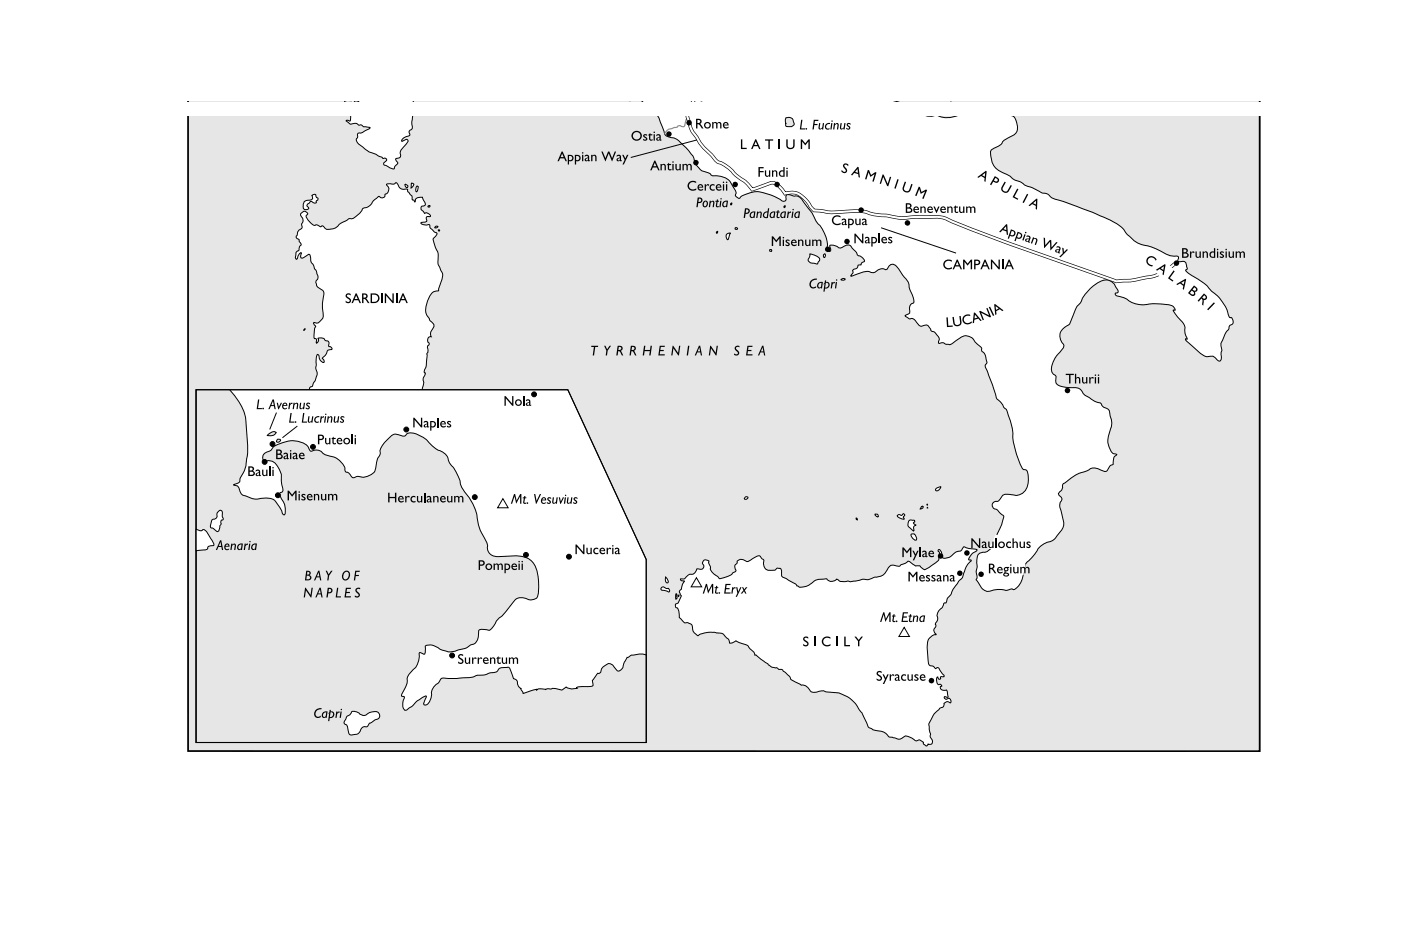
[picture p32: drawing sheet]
<svg xmlns="http://www.w3.org/2000/svg" width="229mm" height="152mm" viewBox="0 0 229 152" stroke-linecap="round" stroke-linejoin="round" font-family="sans-serif">
<path d="M56.2 16.5a.98 .98 0 0 0 1.1 .2 .39 .39 0 0 0 .6-.2M58.4 16.5l.1 .1a1.01 1.01 0 0 1-.3 1.1l-.1 .2a.64 .64 0 0 1 0 .8 .64 .64 0 0 1-.9 .1l-.1 .9-.5-.1v.2a.91 .91 0 0 0 1.2 .3 .77 .77 0 0 1 .8 .3 .51 .51 0 0 1 .7 .2l1.1 .2-.8 .5a1.3 1.3 0 0 1-1.1 .4l-.2 .2v.5a.79 .79 0 0 0 .4 1.3l.5 .3a4.4 4.4 0 0 0 2.1 1.2l1 .4a.35 .35 0 0 0 .6 .2l.2 .3-.5 .5 .1 .3 1.6 .7 .2-.5 .4-.4-.3-.8 .7-.2 .1-.2a1.61 1.61 0 0 1 .7-1.8l.5-.8-.2-.2-.9 .3a1.41 1.41 0 0 1 1.3-.9l.1-.1-.2-.5 .5-.4 .1-.2-.1-.8 .3-2.6a1.04 1.04 0 0 0-.1-1" fill="none" stroke="#000" stroke-width=".16"/>
<path d="M30.7 16.5h74.1l.3 .5a4.3 4.3 0 0 0 1.7 1.5l.6 .6 1 2.7a1.59 1.59 0 0 0 1.6 .7 10 10 0 0 1 2.7 2.6l.4 .3a3.6 3.6 0 0 0 1.2 2.3l.6 .3a1.54 1.54 0 0 1 1.2 .6l.6 .1a2.95 2.95 0 0 1 3.1 2 .93 .93 0 0 1 .2 1.2l.6 .5a4.8 4.8 0 0 1 2.9-1.1 9.7 9.7 0 0 1 4.2 1.5l.5-.1 .1-.8 .1-.1 1.1 .2a1.41 1.41 0 0 1 1.6 1 11.3 11.3 0 0 1 2.2 3.3 5.6 5.6 0 0 1 1.7 3.9l-.3 .5 .6 .3h.2l.1-.2-.2-.7h.9l.6 .3 .6-.1a.94 .94 0 0 1 1.7 .3l.5 .5 .2 .5 .4 .2a1.38 1.38 0 0 1 .8 .8l-.5 .3-.1 .3-.5 .1v.2a.65 .65 0 0 1-.7 .5l-.2 .1 .1 .4-.4 .6 1.7-.6a2.04 2.04 0 0 1 1.8 0h.3l.7-.5a1.34 1.34 0 0 1 1.4 0l.2-.4a.75 .75 0 0 1 1.4-.2l1.5 2.1a1.96 1.96 0 0 1 .6 1.5l.7 2v.3l-.2 .2a1.17 1.17 0 0 0-.4 1.5l-.1 .2-.7 .3 .3 .2a.6 .6 0 0 0 .8 .3l.4 .2 .4 .4a.79 .79 0 0 0 1.2 .5 .92 .92 0 0 1 1.1 .9 1.8 1.8 0 0 1 1.3 1.5l-.1 .4 .2 .1a.98 .98 0 0 1 1.2 .2h.2a.72 .72 0 0 0 .9-.3l.7-.6a1.76 1.76 0 0 1 2.9 .6l.7 .6a.81 .81 0 0 1 .3 .8 2.38 2.38 0 0 1 .8 1.9 .67 .67 0 0 0-.1 1.1l1 2.4 .7 2.3 .8 .8 .4 .7a1.34 1.34 0 0 1 .7 1.2 8.8 8.8 0 0 1 .8 3.9 17.2 17.2 0 0 0 1.5 4.8l.2 .2h.3a.79 .79 0 0 1 .5 1 2.85 2.85 0 0 1-1.3 3.1 3.1 3.1 0 0 1-1.9 0 1.03 1.03 0 0 0-1.3 .6 .77 .77 0 0 1-.9 .5 .7 .7 0 0 0-.5 .9 .7 .7 0 0 0 .8 .5l.6 .7a.55 .55 0 0 1 .4 .9l-.3 .8-1 2.3a2.44 2.44 0 0 1-2.4 2.3 1.54 1.54 0 0 0-.6 1.7v.6l-.1 1a1.36 1.36 0 0 1 0 1.1l1.1 1.6a1.18 1.18 0 0 0 1.4 .2l1.1-.2 1.4 .1 .8-.2 .2 .1a2.92 2.92 0 0 0 1.7-2.7l.2-1a1.79 1.79 0 0 1 .8-1.2l.8-.8a3.7 3.7 0 0 1 2.7-2.2 7.1 7.1 0 0 0 2.1-2.6l-.1-.6-.5-2.1a1.33 1.33 0 0 1 .3-1.5v-.2l-.6-.6v-.3l.4-.3a.91 .91 0 0 0 .3-.9v-.2l.7-.5a7.4 7.4 0 0 1 3.5-1.8 1.65 1.65 0 0 1 2 0 .72 .72 0 0 0 1.3-.3 .89 .89 0 0 1 .7-.6l.1-.9a.9 .9 0 0 1 .5-.8h-.4a2.58 2.58 0 0 1-1-2.3l.5-2.1a2.66 2.66 0 0 0-.2-2 .99 .99 0 0 0-.7-1.1 1.09 1.09 0 0 1-.8-.8 6.9 6.9 0 0 1-2.9-1.8 1.28 1.28 0 0 0-1.5-.7l-1.1-.1a1.92 1.92 0 0 1-1.8-.8v-.7a.6 .6 0 0 0-.5-.7 2.34 2.34 0 0 1 .3-2.5l.5-.6a3.2 3.2 0 0 0 1-1.5l-.4-.6a1.79 1.79 0 0 1 1-2.7 3.7 3.7 0 0 0 1-2l.4-.9 .8-.9a6.5 6.5 0 0 1 3.6-3.6 1.88 1.88 0 0 1 2.2 1.4l.3 .5-.1 .2h-.4v.2a1.22 1.22 0 0 0 1 .5l.7 .2a4.6 4.6 0 0 0 4.3 .9l2.3 .1a1.37 1.37 0 0 1 1.5 .8l-.4 .2 .1 .2 1.2 1.4a1.82 1.82 0 0 1 .6 1.9l.4 1.1h-.3l.1 .3 2.2 1.9a2.08 2.08 0 0 0 2.2 .6l.9 .8h.3a1.14 1.14 0 0 0 .1-1.1l.2-.8-.1-.3a2.47 2.47 0 0 1 .5-1.9l.3-.6 .4-.5 .1-.6 .2-.1a.61 .61 0 0 0 .4-.7 .61 .61 0 0 0-.5-.5l-.3-.4a7.5 7.5 0 0 0-2.9-4.1 7.9 7.9 0 0 0-3.2-2.5l-.8-.7 .2-.3-.2-.9-.2-.2h-1.1l.1-.7-.1-.2h-.6a3.7 3.7 0 0 1-2.3-.9l-1.9-.7a4.7 4.7 0 0 1-3.2-1.7l-.5-.5a5.7 5.7 0 0 0-2.9-2.3l-2.9-1.2-4-1.5-1.7-.5a2.02 2.02 0 0 1-1.2-.8l-.9-.2-1.8-.9-.9-.3a4.5 4.5 0 0 0-2-1l-.7-.6-.7-.4a3.2 3.2 0 0 1-2.3-3.7l.2-.2 1.5-.9a1.69 1.69 0 0 1 1.3-1.1 1.71 1.71 0 0 0 1.1-2.6 1.15 1.15 0 0 0-.9-1 .96 .96 0 0 0-1.4-.6l-2.5 .3a5.7 5.7 0 0 1-3.3 .1l-.2-.1-.4 .1a4.3 4.3 0 0 1-4.2 .2 3.4 3.4 0 0 1-3.5-.8 3.4 3.4 0 0 0-1.9-1 6.4 6.4 0 0 0-3.1-.5h-36.1h97.3v106.1l-174.9-.1z" fill="#e6e6e6"/>
<path d="M30.7 16.5v106l174.9 .1v-106.1M104.8 16.5l.3 .5a4.3 4.3 0 0 0 1.7 1.5l.6 .6 1 2.7a1.59 1.59 0 0 0 1.6 .7 10 10 0 0 1 2.7 2.6l.4 .3a3.6 3.6 0 0 0 1.2 2.3l.6 .3a1.54 1.54 0 0 1 1.2 .6l.6 .1a2.95 2.95 0 0 1 3.1 2 .93 .93 0 0 1 .2 1.2l.6 .5a4.8 4.8 0 0 1 2.9-1.1 9.7 9.7 0 0 1 4.2 1.5l.5-.1 .1-.8 .1-.1 1.1 .2a1.41 1.41 0 0 1 1.6 1 11.3 11.3 0 0 1 2.2 3.3 5.6 5.6 0 0 1 1.7 3.9l-.3 .5 .6 .3h.2l.1-.2-.2-.7h.9l.6 .3 .6-.1a.94 .94 0 0 1 1.7 .3l.5 .5 .2 .5 .4 .2a1.38 1.38 0 0 1 .8 .8l-.5 .3-.1 .3-.5 .1v.2a.65 .65 0 0 1-.7 .5l-.2 .1 .1 .4-.4 .6 1.7-.6a2.04 2.04 0 0 1 1.8 0h.3l.7-.5a1.34 1.34 0 0 1 1.4 0l.2-.4a.75 .75 0 0 1 1.4-.2l1.5 2.1a1.96 1.96 0 0 1 .6 1.5l.7 2v.3l-.2 .2a1.17 1.17 0 0 0-.4 1.5l-.1 .2-.7 .3 .3 .2a.6 .6 0 0 0 .8 .3l.4 .2 .4 .4a.79 .79 0 0 0 1.2 .5 .92 .92 0 0 1 1.1 .9 1.8 1.8 0 0 1 1.3 1.5l-.1 .4 .2 .1a.98 .98 0 0 1 1.2 .2h.2a.72 .72 0 0 0 .9-.3l.7-.6a1.76 1.76 0 0 1 2.9 .6l.7 .6a.81 .81 0 0 1 .3 .8 2.38 2.38 0 0 1 .8 1.9 .67 .67 0 0 0-.1 1.1l1 2.4 .7 2.3 .8 .8 .4 .7a1.34 1.34 0 0 1 .7 1.2 8.8 8.8 0 0 1 .8 3.9 17.2 17.2 0 0 0 1.5 4.8l.2 .2h.3a.79 .79 0 0 1 .5 1 2.85 2.85 0 0 1-1.3 3.1 3.1 3.1 0 0 1-1.9 0 1.03 1.03 0 0 0-1.3 .6 .77 .77 0 0 1-.9 .5 .7 .7 0 0 0-.5 .9 .7 .7 0 0 0 .8 .5l.6 .7a.55 .55 0 0 1 .4 .9l-.3 .8-1 2.3a2.44 2.44 0 0 1-2.4 2.3 1.54 1.54 0 0 0-.6 1.7v.6l-.1 1a1.36 1.36 0 0 1 0 1.1l1.1 1.6a1.18 1.18 0 0 0 1.4 .2l1.1-.2 1.4 .1 .8-.2 .2 .1a2.92 2.92 0 0 0 1.7-2.7l.2-1a1.79 1.79 0 0 1 .8-1.2l.8-.8a3.7 3.7 0 0 1 2.7-2.2 7.1 7.1 0 0 0 2.1-2.6l-.1-.6-.5-2.1a1.33 1.33 0 0 1 .3-1.5v-.2l-.6-.6v-.3l.4-.3a.91 .91 0 0 0 .3-.9v-.2l.7-.5a7.4 7.4 0 0 1 3.5-1.8 1.65 1.65 0 0 1 2 0 .72 .72 0 0 0 1.3-.3 .89 .89 0 0 1 .7-.6l.1-.9a.9 .9 0 0 1 .5-.8h-.4a2.58 2.58 0 0 1-1-2.3l.5-2.1a2.66 2.66 0 0 0-.2-2 .99 .99 0 0 0-.7-1.1 1.09 1.09 0 0 1-.8-.8 6.9 6.9 0 0 1-2.9-1.8 1.28 1.28 0 0 0-1.5-.7l-1.1-.1a1.92 1.92 0 0 1-1.8-.8v-.7a.6 .6 0 0 0-.5-.7 2.34 2.34 0 0 1 .3-2.5l.5-.6a3.2 3.2 0 0 0 1-1.5l-.4-.6a1.79 1.79 0 0 1 1-2.7 3.7 3.7 0 0 0 1-2l.4-.9 .8-.9a6.5 6.5 0 0 1 3.6-3.6 1.88 1.88 0 0 1 2.2 1.4l.3 .5-.1 .2h-.4v.2a1.22 1.22 0 0 0 1 .5l.7 .2a4.6 4.6 0 0 0 4.3 .9l2.3 .1a1.37 1.37 0 0 1 1.5 .8l-.4 .2 .1 .2 1.2 1.4a1.82 1.82 0 0 1 .6 1.9l.4 1.1h-.3l.1 .3 2.2 1.9a2.08 2.08 0 0 0 2.2 .6l.9 .8h.3a1.14 1.14 0 0 0 .1-1.1l.2-.8-.1-.3a2.47 2.47 0 0 1 .5-1.9l.3-.6 .4-.5 .1-.6 .2-.1a.61 .61 0 0 0 .4-.7 .61 .61 0 0 0-.5-.5l-.3-.4a7.5 7.5 0 0 0-2.9-4.1 7.9 7.9 0 0 0-3.2-2.5l-.8-.7 .2-.3-.2-.9-.2-.2h-1.1l.1-.7-.1-.2h-.6a3.7 3.7 0 0 1-2.3-.9l-1.9-.7a4.7 4.7 0 0 1-3.2-1.7l-.5-.5a5.7 5.7 0 0 0-2.9-2.3l-2.9-1.2-4-1.5-1.7-.5a2.02 2.02 0 0 1-1.2-.8l-.9-.2-1.8-.9-.9-.3a4.5 4.5 0 0 0-2-1l-.7-.6-.7-.4a3.2 3.2 0 0 1-2.3-3.7l.2-.2 1.5-.9a1.69 1.69 0 0 1 1.3-1.1 1.71 1.71 0 0 0 1.1-2.6 1.15 1.15 0 0 0-.9-1 .96 .96 0 0 0-1.4-.6l-2.5 .3a5.7 5.7 0 0 1-3.3 .1l-.2-.1-.4 .1a4.3 4.3 0 0 1-4.2 .2 3.4 3.4 0 0 1-3.5-.8 3.4 3.4 0 0 0-1.9-1l-1.3-.5" fill="none" stroke="#000" stroke-width=".16"/>
<path d="M114.5 16.5l-.5 .3a1.04 1.04 0 0 0-1 1.3l-.5 .3a1.3 1.3 0 0 1-.5 1.1l-.3 .9a.42 .42 0 0 1-.7 .1 .44 .44 0 0 0-.5 .3h-.2a2.28 2.28 0 0 0-1.9 1" fill="none" stroke="#8c8c8c" stroke-width=".19"/>
<path d="M55.5 16.5h14.7h-2.8l.2 .5-.3 1.1 .1 .6-.2 1.4 .1 .8-.1 .2-.5 .4 .2 .5-.1 .1-.8 .3-.4 .4-.1 .2 .1 .1 .8-.4 .2 .2-.1 .3-.8 1a1.15 1.15 0 0 0-.3 1.3l-.1 .2-.7 .2 .3 .8-.4 .4-.2 .5-1.6-.7-.1-.3 .5-.5-.1-.2-.3-.1a.26 .26 0 0 1-.4-.2l-1-.4a6.2 6.2 0 0 1-3.1-2.2l-.1-.2 .2-.4v-.5l.2-.2h.5l1.4-.9-1-.1-.4-.3h-.6a.89 .89 0 0 0-1.1-.1l-.8-.6 .2-.1 .4 .1 .1-.9a.64 .64 0 0 0 .9-.1 .64 .64 0 0 0 0-.8l.3-.3a1.12 1.12 0 0 0 .1-1l-.6-.1a.43 .43 0 0 1-.6 .2h-.8l-.3-.2h.3h-.5h2.2z" fill="#fff"/>
<path d="M56.2 16.5a.98 .98 0 0 0 1.1 .2 .39 .39 0 0 0 .6-.2M58.4 16.5l.1 .1a1.01 1.01 0 0 1-.3 1.1l-.1 .2a.64 .64 0 0 1 0 .8 .64 .64 0 0 1-.9 .1l-.1 .9-.5-.1v.2a.91 .91 0 0 0 1.2 .3 .77 .77 0 0 1 .8 .3 .51 .51 0 0 1 .7 .2l1.1 .2-.8 .5a1.3 1.3 0 0 1-1.1 .4l-.2 .2v.5a.79 .79 0 0 0 .4 1.3l.5 .3a4.4 4.4 0 0 0 2.1 1.2l1 .4a.35 .35 0 0 0 .6 .2l.2 .3-.5 .5 .1 .3 1.6 .7 .2-.5 .4-.4-.3-.8 .7-.2 .1-.2a1.61 1.61 0 0 1 .7-1.8l.5-.8-.2-.2-.9 .3a1.41 1.41 0 0 1 1.3-.9l.1-.1-.2-.5 .5-.4 .1-.2-.1-.8 .3-2.6a1.04 1.04 0 0 0-.1-1" fill="none" stroke="#000" stroke-width=".16"/>
<path d="M111 94.5h.4a1.06 1.06 0 0 0 .8-.6l.4-.2a.94 .94 0 0 0 1.1-.9l.5 .1a.5 .5 0 0 0 .6-.3 .5 .5 0 0 0-.1-.6 .53 .53 0 0 1 .3-.7 .53 .53 0 0 1 .7 .4l-.1 .1 .3 .8a1.51 1.51 0 0 0 1.2 1.4l.4 .4 1.5-.5 .4-.2 .1-.2a.47 .47 0 0 0 .4-.7 .54 .54 0 0 1 .3-.8 .83 .83 0 0 1 .5-.7 .83 .83 0 0 1 .9 .2 .73 .73 0 0 0 1-.2l.5-.3a.67 .67 0 0 1 .7-.3 .67 .67 0 0 1 .5 .5l.4 .3a1.12 1.12 0 0 0 .1 1.2 1.12 1.12 0 0 0 1.2 .4 .63 .63 0 0 0 .8-.4h.5l.2 .2 .1 1.2 2.2 1.2 .2 .3h.2a1.64 1.64 0 0 0 1.7-.1l.6-.4a2.99 2.99 0 0 1 2.4-.6 .98 .98 0 0 0 1.6 0 2.03 2.03 0 0 0 1.9 .3l.3 .1 2.2-.4a3 3 0 0 0 1.9-.3 2.11 2.11 0 0 0 2.2-1.6l.2-.3a2.07 2.07 0 0 1 1.5 .1l1.5-.8 .7 .5a.78 .78 0 0 0 1 .2h.2l.2 .2a.74 .74 0 0 0 1.1 .2l1.2-.8a.89 .89 0 0 0 .6-1.1l.1-.6-.2-.4 .1-.1a.77 .77 0 0 1 .4 1.1 1.13 1.13 0 0 0 1.5 0l.5-.4a1.87 1.87 0 0 1 1.2-.6l.4-.6 1 .3 1.2 .2v.1a2.05 2.05 0 0 0-1.3 1.6l.4 .1a5.1 5.1 0 0 0-1.5 2.7l-.6 .7-.9 1.2-.4 1-.5 .5-.2 .8h-.4l-.3 .7-.4 .4a1.48 1.48 0 0 0-.3 1.6l-.4 .7a.44 .44 0 0 1-.1 .7 .78 .78 0 0 0 .3 1 1.79 1.79 0 0 0-1.5 2.2l.2 2.3a.55 .55 0 0 0 .6 .7l.3 .1 .2 .3 .3-.2 .2 .1 .9 1.2v.2h-.5l-.1 .4h-.2l-.3-.3-.1 .6a.45 .45 0 0 0 .2 .5 .45 .45 0 0 0 .4 .1l.3 .2-.2 .1a.29 .29 0 0 0 0 .5l.3 .1h.6l.3 1.1-.1 .1-.4-.1-.1 .2 .3 .2 .5-.2 .3 .5-.2 .3a.64 .64 0 0 0-1 .1 .68 .68 0 0 1-.7 .8l-.1 .2a4.2 4.2 0 0 0-1.6 2.5l.2 1.6a.63 .63 0 0 0 .3 .8 .48 .48 0 0 1 0 .6 .48 .48 0 0 1-.7 .1l-.3 .3a.57 .57 0 0 1-.4-.6l-.4-.2a.58 .58 0 0 0-.8 0l-1.1-.6-.7-.2-.2 .1a1.07 1.07 0 0 1-1.5 .2 2.07 2.07 0 0 1-1.6-.8l-2-.5-.6-.4-1.2-2.4-.4-.6a5.2 5.2 0 0 0-5-2.8l-.9-.2-1.2 .3a.9 .9 0 0 1-1.1-.6 1.46 1.46 0 0 0-1.3-.7l-1.2-.6a.96 .96 0 0 1-.7-.7l-.9-.9a.61 .61 0 0 0-.9-.3l-.4-.2a2.18 2.18 0 0 1-1.5-.8l-1.7-1.3h-.2l-.2-.5-.7-.7a1.69 1.69 0 0 0-1.5-.8l-.7-.3-.5 .2-.6 .1a1.08 1.08 0 0 0-.6-1 1.22 1.22 0 0 0-1.5-.6 4.3 4.3 0 0 0-3.1 .4l-.4-.4a1.38 1.38 0 0 1-.4-1.1l-.1-.3-.6-.3a1.06 1.06 0 0 1-1.2-.6l-.3-.2v-.4a1.21 1.21 0 0 0-.6-1.3v-.5l.4-.2 .6-1.2-.2-.1-.1-.6 .3-.4 .1-.6 .4-.6-.1-.1-.4-.1z" fill="#fff"/>
<path d="M111 94.5h.4a1.06 1.06 0 0 0 .8-.6l.4-.2a.94 .94 0 0 0 1.1-.9l.5 .1a.5 .5 0 0 0 .6-.3 .5 .5 0 0 0-.1-.6 .53 .53 0 0 1 .3-.7 .53 .53 0 0 1 .7 .4l-.1 .1 .3 .8a1.51 1.51 0 0 0 1.2 1.4l.4 .4 1.5-.5 .4-.2 .1-.2a.47 .47 0 0 0 .4-.7 .54 .54 0 0 1 .3-.8 .83 .83 0 0 1 .5-.7 .83 .83 0 0 1 .9 .2 .73 .73 0 0 0 1-.2l.5-.3a.67 .67 0 0 1 .7-.3 .67 .67 0 0 1 .5 .5l.4 .3a1.12 1.12 0 0 0 .1 1.2 1.12 1.12 0 0 0 1.2 .4 .63 .63 0 0 0 .8-.4h.5l.2 .2 .1 1.2 2.2 1.2 .2 .3h.2a1.64 1.64 0 0 0 1.7-.1l.6-.4a2.99 2.99 0 0 1 2.4-.6 .98 .98 0 0 0 1.6 0 2.03 2.03 0 0 0 1.9 .3l.3 .1 2.2-.4a3 3 0 0 0 1.9-.3 2.11 2.11 0 0 0 2.2-1.6l.2-.3a2.07 2.07 0 0 1 1.5 .1l1.5-.8 .7 .5a.78 .78 0 0 0 1 .2h.2l.2 .2a.74 .74 0 0 0 1.1 .2l1.2-.8a.89 .89 0 0 0 .6-1.1l.1-.6-.2-.4 .1-.1a.77 .77 0 0 1 .4 1.1 1.13 1.13 0 0 0 1.5 0l.5-.4a1.87 1.87 0 0 1 1.2-.6l.4-.6 1 .3 1.2 .2v.1a2.05 2.05 0 0 0-1.3 1.6l.4 .1a5.1 5.1 0 0 0-1.5 2.7l-.6 .7-.9 1.2-.4 1-.5 .5-.2 .8h-.4l-.3 .7-.4 .4a1.48 1.48 0 0 0-.3 1.6l-.4 .7a.44 .44 0 0 1-.1 .7 .78 .78 0 0 0 .3 1 1.79 1.79 0 0 0-1.5 2.2l.2 2.3a.55 .55 0 0 0 .6 .7l.3 .1 .2 .3 .3-.2 .2 .1 .9 1.2v.2h-.5l-.1 .4h-.2l-.3-.3-.1 .6a.45 .45 0 0 0 .2 .5 .45 .45 0 0 0 .4 .1l.3 .2-.2 .1a.29 .29 0 0 0 0 .5l.3 .1h.6l.3 1.1-.1 .1-.4-.1-.1 .2 .3 .2 .5-.2 .3 .5-.2 .3a.64 .64 0 0 0-1 .1 .68 .68 0 0 1-.7 .8l-.1 .2a4.2 4.2 0 0 0-1.6 2.5l.2 1.6a.63 .63 0 0 0 .3 .8 .48 .48 0 0 1 0 .6 .48 .48 0 0 1-.7 .1l-.3 .3a.57 .57 0 0 1-.4-.6l-.4-.2a.58 .58 0 0 0-.8 0l-1.1-.6-.7-.2-.2 .1a1.07 1.07 0 0 1-1.5 .2 2.07 2.07 0 0 1-1.6-.8l-2-.5-.6-.4-1.2-2.4-.4-.6a5.2 5.2 0 0 0-5-2.8l-.9-.2-1.2 .3a.9 .9 0 0 1-1.1-.6 1.46 1.46 0 0 0-1.3-.7l-1.2-.6a.96 .96 0 0 1-.7-.7l-.9-.9a.61 .61 0 0 0-.9-.3l-.4-.2a2.18 2.18 0 0 1-1.5-.8l-1.7-1.3h-.2l-.2-.5-.7-.7a1.69 1.69 0 0 0-1.5-.8l-.7-.3-.5 .2-.6 .1a1.08 1.08 0 0 0-.6-1 1.22 1.22 0 0 0-1.5-.6 4.3 4.3 0 0 0-3.1 .4l-.4-.4a1.38 1.38 0 0 1-.4-1.1l-.1-.3-.6-.3a1.06 1.06 0 0 1-1.2-.6l-.3-.2v-.4a1.21 1.21 0 0 0-.6-1.3v-.5l.4-.2 .6-1.2-.2-.1-.1-.6 .3-.4 .1-.6 .4-.6-.1-.1-.4-.1z" fill="none" stroke="#000" stroke-width=".16"/>
<path d="M103.9 94.9h.4l.1 .5 .4 .3v.2a1.32 1.32 0 0 1-.9-1z" fill="#fff"/>
<path d="M103.9 94.9h.4l.1 .5 .4 .3v.2a1.32 1.32 0 0 1-.9-1z" fill="none" stroke="#000" stroke-width=".16"/>
<path d="M108 95.8a.75 .75 0 0 1 .8 .2 .31 .31 0 0 1 .4 .2 .31 .31 0 0 1-.1 .4l-.5-.2a.64 .64 0 0 1-.8-.3z" fill="#fff"/>
<path d="M108 95.8a.75 .75 0 0 1 .8 .2 .31 .31 0 0 1 .4 .2 .31 .31 0 0 1-.1 .4l-.5-.2a.64 .64 0 0 1-.8-.3z" fill="none" stroke="#000" stroke-width=".16"/>
<path d="M102.1 117.3a.75 .75 0 0 1 1 .3h.4a.41 .41 0 0 1 .3 .6l.2 .2-.1 .4a.76 .76 0 0 1-.7 .5 .76 .76 0 0 1-.7-.5l-.5-.9z" fill="#fff"/>
<path d="M102.1 117.3a.75 .75 0 0 1 1 .3h.4a.41 .41 0 0 1 .3 .6l.2 .2-.1 .4a.76 .76 0 0 1-.7 .5 .76 .76 0 0 1-.7-.5l-.5-.9z" fill="none" stroke="#000" stroke-width=".16"/>
<path d="M110.3 96.9h.1l.1 .7-.2 .2z" fill="#fff"/>
<path d="M110.3 96.9h.1l.1 .7-.2 .2z" fill="none" stroke="#000" stroke-width=".16"/>
<path d="M110.6 97.2h.2l-.1 .1h-.1z" fill="#fff"/>
<path d="M110.6 97.2h.2l-.1 .1h-.1z" fill="none" stroke="#000" stroke-width=".16"/>
<path d="M108.6 94.2l.4 .7-.2 .2a.82 .82 0 0 1-.2-.9z" fill="#fff"/>
<path d="M108.6 94.2l.4 .7-.2 .2a.82 .82 0 0 1-.2-.9z" fill="none" stroke="#000" stroke-width=".16"/>
<path d="M121.6 81.1h.4v.2l-.4 .2-.2-.1z" fill="#fff"/>
<path d="M121.6 81.1h.4v.2l-.4 .2-.2-.1z" fill="none" stroke="#000" stroke-width=".16"/>
<path d="M139.7 84.5l.2 .3-.2-.1z" fill="#fff"/>
<path d="M139.7 84.5l.2 .3-.2-.1z" fill="none" stroke="#000" stroke-width=".16"/>
<path d="M142.8 83.9h.4l.1 .4h-.2z" fill="#fff"/>
<path d="M142.8 83.9h.4l.1 .4h-.2z" fill="none" stroke="#000" stroke-width=".16"/>
<path d="M146.5 84.1l.2-.1 .4 .1 .3-.3 .1 .1 .1 .2-.2 .2 .1 .4h-.3a.65 .65 0 0 1-.7-.6z" fill="#fff"/>
<path d="M146.5 84.1l.2-.1 .4 .1 .3-.3 .1 .1 .1 .2-.2 .2 .1 .4h-.3a.65 .65 0 0 1-.7-.6z" fill="none" stroke="#000" stroke-width=".16"/>
<path d="M148.4 84.9h.8v.3l-.1 .2 .4 .3-.4 .2v.7l-.5-.3a.8 .8 0 0 1-.2-1.4z" fill="#fff"/>
<path d="M148.4 84.9h.8v.3l-.1 .2 .4 .3-.4 .2v.7l-.5-.3a.8 .8 0 0 1-.2-1.4z" fill="none" stroke="#000" stroke-width=".16"/>
<path d="M148.6 87.3l.2-.2h.4a.84 .84 0 0 1 .3 1 .91 .91 0 0 1-.9-.8z" fill="#fff"/>
<path d="M148.6 87.3l.2-.2h.4a.84 .84 0 0 1 .3 1 .91 .91 0 0 1-.9-.8z" fill="none" stroke="#000" stroke-width=".16"/>
<path d="M150.4 82.6l.2 .1v.1l-.4 .3z" fill="#fff"/>
<path d="M150.4 82.6l.2 .1v.1l-.4 .3z" fill="none" stroke="#000" stroke-width=".16"/>
<path d="M151.3 82.3v.1z" fill="#fff"/>
<path d="M151.3 82.3v.1z" fill="none" stroke="#000" stroke-width=".16"/>
<path d="M151.3 82.8v.1z" fill="#fff"/>
<path d="M151.3 82.8v.1z" fill="none" stroke="#000" stroke-width=".16"/>
<path d="M152.8 79.7l.6-.3 .1 .1-.4 .5-.3 .1-.2-.2z" fill="#fff"/>
<path d="M152.8 79.7l.6-.3 .1 .1-.4 .5-.3 .1-.2-.2z" fill="none" stroke="#000" stroke-width=".16"/>
<path d="M49.2 34.8a.57 .57 0 0 1 1-.1v.2l-.3 .4 .1 .3 1 1 .4 .2 .2-.1 .7 .3 .4-.1 .2 .1a.72 .72 0 0 0 .9 .4 1.89 1.89 0 0 0 1.6-.9l1.2-.6a.8 .8 0 0 1 .9-.2 3.6 3.6 0 0 0 1.7-1.7 2.22 2.22 0 0 0 1.8-1.3l.7-.6h.3a.52 .52 0 0 0 .6 .1 .52 .52 0 0 0 .3-.5l.3-.1a.86 .86 0 0 0-.1-1.3v-.2l.7-.1a.74 .74 0 0 0 .8-.2l.3 .3a1.03 1.03 0 0 0 1.4 .8h.2v.3l.4 .5a.67 .67 0 0 1 .4 .9h.2l.2 .4a.83 .83 0 0 1 1.2-.7l.5 .9v.2l-.4 .2a.46 .46 0 0 0-.3 .5 .46 .46 0 0 0 .4 .4l.1 .3h.6l.5 .4-.1 .1-.6 .1v.7l-.9 .2v.2l.5 .2h.9l.1 .5 .8 .7 .3 .2v.2l-.6 .6v.2l.6 1.7a3.9 3.9 0 0 1 .2 2.3l.4 1a1.62 1.62 0 0 1 .1 1.9l-.4 1.4-.4 .1a1.58 1.58 0 0 0-1.3 1.2 2.76 2.76 0 0 0 .1 3.2l.1 .4 .4 .3a.69 .69 0 0 1 .1 1.1 1.05 1.05 0 0 0-.3 1.2l-.3 .1a.67 .67 0 0 0 0 1l-.1 .4a.63 .63 0 0 0-.1 .8l-.1 .6-.2 2-.3 .8 .2 .4-.1 .4a.99 .99 0 0 0-.2 1.1l-.2 1.2v.5a4.8 4.8 0 0 1-.8 2.9l.4 .8-.6 .3a2.07 2.07 0 0 0-.2 1.9l-.5 1.1a.5 .5 0 0 0-.5 .5l-.2-.1-.1-.4a.45 .45 0 0 0-.6 .3l-.3-.1a.68 .68 0 0 1-.6-.5l-.5-.2-.5-.6a1.19 1.19 0 0 0-1.1-.6 .76 .76 0 0 0-1.2 .4l-.7-.5a1.67 1.67 0 0 0-1.5 2.1l-.1 .7-.2 .6v.5l-.2 .1a.65 .65 0 0 0-.7 .4l-.6 .7a1.82 1.82 0 0 1-1.5 .6l-.2-.3a.31 .31 0 0 0-.5 .2l-.4-.5-.3-.1-.3-.3h-.2l-.6 .6-.1 .5h-.1a.71 .71 0 0 1-.4-1.1 .52 .52 0 0 0-.4-.6l-.3-.8a.84 .84 0 0 0-.3-1l-.3-.4a2.81 2.81 0 0 1-1.1-2l-.4-.1-.1-.5-.4-.6 .8-.4 .5-.8a.51 .51 0 0 0-.2-.8v-.4l-.3-.2a.69 .69 0 0 1 .3-1l-.3-1.1 .1-.2 .4-.2 .2-.6a2.33 2.33 0 0 0 .3-2.2l.1-1.7 .2-.7a.79 .79 0 0 1 .4 .9l.6 .5a.43 .43 0 0 0-.2-.7l.7-.8a.66 .66 0 0 1 .8-.7l.1-.1-.1-.1-.5-.3v-.1a.49 .49 0 0 0 .1-.6 .49 .49 0 0 0-.5-.2l-.2-.2a.89 .89 0 0 0-1.1-.2l.1 .3-.3 .5-.1-.1 .1-.5-.1-.1-.2-.1a1.02 1.02 0 0 1-.1-1l.2-1-.2-.2-.1-.3 .2-.1a.65 .65 0 0 0 .9-.3 1.28 1.28 0 0 0 .4-1.6l-.1-1.2 .2-1a.99 .99 0 0 0-.7-1.5 1.02 1.02 0 0 1-.2-1.6 3.1 3.1 0 0 0-.6-1.6l-.1-.5a1.23 1.23 0 0 1-.5-1.2l-.2-.6-.4 .1a.96 .96 0 0 1-1 .4l.1-.8h-.1l-.4 .4-.2 .7h-.2l-.1-.3 .1-.7 .2-.3 .2-.1 .2-.7 .2-.3-.3-.6v-.2l-.4-.2-.1-.3 .4-.9 .3-.3a.55 .55 0 0 0 .2-.8 .96 .96 0 0 0-.1-1.4l-.1-.2z" fill="#fff"/>
<path d="M49.2 34.8a.57 .57 0 0 1 1-.1v.2l-.3 .4 .1 .3 1 1 .4 .2 .2-.1 .7 .3 .4-.1 .2 .1a.72 .72 0 0 0 .9 .4 1.89 1.89 0 0 0 1.6-.9l1.2-.6a.8 .8 0 0 1 .9-.2 3.6 3.6 0 0 0 1.7-1.7 2.22 2.22 0 0 0 1.8-1.3l.7-.6h.3a.52 .52 0 0 0 .6 .1 .52 .52 0 0 0 .3-.5l.3-.1a.86 .86 0 0 0-.1-1.3v-.2l.7-.1a.74 .74 0 0 0 .8-.2l.3 .3a1.03 1.03 0 0 0 1.4 .8h.2v.3l.4 .5a.67 .67 0 0 1 .4 .9h.2l.2 .4a.83 .83 0 0 1 1.2-.7l.5 .9v.2l-.4 .2a.46 .46 0 0 0-.3 .5 .46 .46 0 0 0 .4 .4l.1 .3h.6l.5 .4-.1 .1-.6 .1v.7l-.9 .2v.2l.5 .2h.9l.1 .5 .8 .7 .3 .2v.2l-.6 .6v.2l.6 1.7a3.9 3.9 0 0 1 .2 2.3l.4 1a1.62 1.62 0 0 1 .1 1.9l-.4 1.4-.4 .1a1.58 1.58 0 0 0-1.3 1.2 2.76 2.76 0 0 0 .1 3.2l.1 .4 .4 .3a.69 .69 0 0 1 .1 1.1 1.05 1.05 0 0 0-.3 1.2l-.3 .1a.67 .67 0 0 0 0 1l-.1 .4a.63 .63 0 0 0-.1 .8l-.1 .6-.2 2-.3 .8 .2 .4-.1 .4a.99 .99 0 0 0-.2 1.1l-.2 1.2v.5a4.8 4.8 0 0 1-.8 2.9l.4 .8-.6 .3a2.07 2.07 0 0 0-.2 1.9l-.5 1.1a.5 .5 0 0 0-.5 .5l-.2-.1-.1-.4a.45 .45 0 0 0-.6 .3l-.3-.1a.68 .68 0 0 1-.6-.5l-.5-.2-.5-.6a1.19 1.19 0 0 0-1.1-.6 .76 .76 0 0 0-1.2 .4l-.7-.5a1.67 1.67 0 0 0-1.5 2.1l-.1 .7-.2 .6v.5l-.2 .1a.65 .65 0 0 0-.7 .4l-.6 .7a1.82 1.82 0 0 1-1.5 .6l-.2-.3a.31 .31 0 0 0-.5 .2l-.4-.5-.3-.1-.3-.3h-.2l-.6 .6-.1 .5h-.1a.71 .71 0 0 1-.4-1.1 .52 .52 0 0 0-.4-.6l-.3-.8a.84 .84 0 0 0-.3-1l-.3-.4a2.81 2.81 0 0 1-1.1-2l-.4-.1-.1-.5-.4-.6 .8-.4 .5-.8a.51 .51 0 0 0-.2-.8v-.4l-.3-.2a.69 .69 0 0 1 .3-1l-.3-1.1 .1-.2 .4-.2 .2-.6a2.33 2.33 0 0 0 .3-2.2l.1-1.7 .2-.7a.79 .79 0 0 1 .4 .9l.6 .5a.43 .43 0 0 0-.2-.7l.7-.8a.66 .66 0 0 1 .8-.7l.1-.1-.1-.1-.5-.3v-.1a.49 .49 0 0 0 .1-.6 .49 .49 0 0 0-.5-.2l-.2-.2a.89 .89 0 0 0-1.1-.2l.1 .3-.3 .5-.1-.1 .1-.5-.1-.1-.2-.1a1.02 1.02 0 0 1-.1-1l.2-1-.2-.2-.1-.3 .2-.1a.65 .65 0 0 0 .9-.3 1.28 1.28 0 0 0 .4-1.6l-.1-1.2 .2-1a.99 .99 0 0 0-.7-1.5 1.02 1.02 0 0 1-.2-1.6 3.1 3.1 0 0 0-.6-1.6l-.1-.5a1.23 1.23 0 0 1-.5-1.2l-.2-.6-.4 .1a.96 .96 0 0 1-1 .4l.1-.8h-.1l-.4 .4-.2 .7h-.2l-.1-.3 .1-.7 .2-.3 .2-.1 .2-.7 .2-.3-.3-.6v-.2l-.4-.2-.1-.3 .4-.9 .3-.3a.55 .55 0 0 0 .2-.8 .96 .96 0 0 0-.1-1.4l-.1-.2z" fill="none" stroke="#000" stroke-width=".16"/>
<path d="M66.1 30.1a.41 .41 0 0 1 .4 .4l-.1 .1h-.1z" fill="#fff"/>
<path d="M66.1 30.1a.41 .41 0 0 1 .4 .4l-.1 .1h-.1z" fill="none" stroke="#000" stroke-width=".16"/>
<path d="M67.2 29.9l.3 .1a.6 .6 0 0 1-.4 .6z" fill="#fff"/>
<path d="M67.2 29.9l.3 .1a.6 .6 0 0 1-.4 .6z" fill="none" stroke="#000" stroke-width=".16"/>
<path d="M68 30.4h.1l.2 .1-.3 .7-.1 .1v-.6z" fill="#fff"/>
<path d="M68 30.4h.1l.2 .1-.3 .7-.1 .1v-.6z" fill="none" stroke="#000" stroke-width=".16"/>
<path d="M69.9 33.6h.3l-.2 .2-.2-.1z" fill="#fff"/>
<path d="M69.9 33.6h.3l-.2 .2-.2-.1z" fill="none" stroke="#000" stroke-width=".16"/>
<path d="M71 37l.4-.1v.1l-.3 .2-.2-.1z" fill="#fff"/>
<path d="M71 37l.4-.1v.1l-.3 .2-.2-.1z" fill="none" stroke="#000" stroke-width=".16"/>
<path d="M71.5 37.5h.2v.2z" fill="#fff"/>
<path d="M71.5 37.5h.2v.2z" fill="none" stroke="#000" stroke-width=".16"/>
<path d="M49.6 32.9l.3-.2 .9-.1a.47 .47 0 0 0 .1-.7l.5-.2 .2 .5 .3 .2-.1 .3-.2 .1v.3a.72 .72 0 0 1-.8-.2l-.7 .5v.1l.3 .4a.53 .53 0 0 1-.8 .2l-.1-.4z" fill="#fff"/>
<path d="M49.6 32.9l.3-.2 .9-.1a.47 .47 0 0 0 .1-.7l.5-.2 .2 .5 .3 .2-.1 .3-.2 .1v.3a.72 .72 0 0 1-.8-.2l-.7 .5v.1l.3 .4a.53 .53 0 0 1-.8 .2l-.1-.4z" fill="none" stroke="#000" stroke-width=".16"/>
<path d="M49.6 53.7l.2-.1-.2 .3z" fill="#fff"/>
<path d="M49.6 53.7l.2-.1-.2 .3z" fill="none" stroke="#000" stroke-width=".16"/>
<path d="M47.1 69.3l.8-.3a.57 .57 0 0 1 1-.1l-.4 .6a1.31 1.31 0 0 1-.3 1.1h-.2a.57 .57 0 0 1-.5-.7l-.1-.2-.4-.1z" fill="#fff"/>
<path d="M47.1 69.3l.8-.3a.57 .57 0 0 1 1-.1l-.4 .6a1.31 1.31 0 0 1-.3 1.1h-.2a.57 .57 0 0 1-.5-.7l-.1-.2-.4-.1z" fill="none" stroke="#000" stroke-width=".16"/>
<path d="M49.2 70.6l.5-.1a.63 .63 0 0 1 .8 .5 1.3 1.3 0 0 1 0 1.4v.9l-.2 .2a1.27 1.27 0 0 1-.9-1l-.2-.6a.98 .98 0 0 1 0-1.3z" fill="#fff"/>
<path d="M49.2 70.6l.5-.1a.63 .63 0 0 1 .8 .5 1.3 1.3 0 0 1 0 1.4v.9l-.2 .2a1.27 1.27 0 0 1-.9-1l-.2-.6a.98 .98 0 0 1 0-1.3z" fill="none" stroke="#000" stroke-width=".16"/>
<path d="M66.8 71.9h.2l-.1 .2h-.1z" fill="#fff"/>
<path d="M66.8 71.9h.2l-.1 .2h-.1z" fill="none" stroke="#000" stroke-width=".16"/>
<path d="M116.9 37.8l.2-.1v.1l-.2 .3z" fill="#fff"/>
<path d="M116.9 37.8l.2-.1v.1l-.2 .3z" fill="none" stroke="#000" stroke-width=".16"/>
<path d="M119.3 33.2l.1-.1v.1l-.2 .2z" fill="#fff"/>
<path d="M119.3 33.2l.1-.1v.1l-.2 .2z" fill="none" stroke="#000" stroke-width=".16"/>
<path d="M128 33.6h.1l-.1 .3z" fill="#fff"/>
<path d="M128 33.6h.1l-.1 .3z" fill="none" stroke="#000" stroke-width=".16"/>
<path d="M118.6 38.2l.6-.2-.4 1.1a.68 .68 0 0 1-.2-.9z" fill="#fff"/>
<path d="M118.6 38.2l.6-.2-.4 1.1a.68 .68 0 0 1-.2-.9z" fill="none" stroke="#000" stroke-width=".16"/>
<path d="M120 37.2l.2-.1 .1 .3h-.3z" fill="#fff"/>
<path d="M120 37.2l.2-.1 .1 .3h-.3z" fill="none" stroke="#000" stroke-width=".16"/>
<path d="M125.6 40.7h.3v.3h-.3z" fill="#fff"/>
<path d="M125.6 40.7h.3v.3h-.3z" fill="none" stroke="#000" stroke-width=".16"/>
<path d="M132.2 41.4l.9 .3a.79 .79 0 0 1 .6 .8l-.3 .6-.7-.2a.59 .59 0 0 1-.7-.2 .59 .59 0 0 1 .1-.7z" fill="#fff"/>
<path d="M132.2 41.4l.9 .3a.79 .79 0 0 1 .6 .8l-.3 .6-.7-.2a.59 .59 0 0 1-.7-.2 .59 .59 0 0 1 .1-.7z" fill="none" stroke="#000" stroke-width=".16"/>
<path d="M134.4 41.5l.2-.1 .1 .2-.2 .4h-.1z" fill="#fff"/>
<path d="M134.4 41.5l.2-.1 .1 .2-.2 .4h-.1z" fill="none" stroke="#000" stroke-width=".16"/>
<path d="M137.3 45.5l.3-.1 .3 .2-.5 .1-.2-.1z" fill="#fff"/>
<path d="M137.3 45.5l.3-.1 .3 .2-.5 .1-.2-.1z" fill="none" stroke="#000" stroke-width=".16"/>
<path d="M167.1 92l.3 .1-.4 1.7h-.3z" fill="#fff"/>
<path d="M128.3 19.2a.92 .92 0 0 1 1.3 .9 .75 .75 0 0 1-1.2 .6l-.2-.1v-.2l-.1-.8z" fill="#e6e6e6"/>
<path d="M128.3 19.2a.92 .92 0 0 1 1.3 .9 .75 .75 0 0 1-1.2 .6l-.2-.1v-.2l-.1-.8z" fill="none" stroke="#000" stroke-width=".16"/>
<path d="M113.1 16.5l-.1 .2a3.4 3.4 0 0 0-.8 2.5l.2 .4a4.6 4.6 0 0 0 1.2 2.7 8.3 8.3 0 0 0 2.4 2.9l.3 .4a2.04 2.04 0 0 0 1.5 1.1l1.1 .7a11.4 11.4 0 0 0 2.8 2.4l1 1.1 2.3-.8a1.57 1.57 0 0 1 2.3 .5l.8 1a2.97 2.97 0 0 1 3.6 1.2l.8 1.2a.58 .58 0 0 0 .8 .4h.4a19.1 19.1 0 0 0 5.4 .1l.8-.1a6.2 6.2 0 0 1 2.6 .6l2.1 .2a10 10 0 0 0 4.7 .2h2.7a5.2 5.2 0 0 1 3.2 .7l9.7 3.7 16.8 5.9a1.44 1.44 0 0 0 1.2 .1 25.6 25.6 0 0 0 5.9-.9l1.2-.6 1.7-1.3" fill="none" stroke="#000" stroke-width=".56"/>
<path d="M113.1 16.5l-.1 .2a3.4 3.4 0 0 0-.8 2.5l.2 .4a4.6 4.6 0 0 0 1.2 2.7 8.3 8.3 0 0 0 2.4 2.9l.3 .4a2.04 2.04 0 0 0 1.5 1.1l1.1 .7a11.4 11.4 0 0 0 2.8 2.4l1 1.1 2.3-.8a1.57 1.57 0 0 1 2.3 .5l.8 1a2.97 2.97 0 0 1 3.6 1.2l.8 1.2a.58 .58 0 0 0 .8 .4h.4a19.1 19.1 0 0 0 5.4 .1l.8-.1a6.2 6.2 0 0 1 2.6 .6l2.1 .2a10 10 0 0 0 4.7 .2h2.7a5.2 5.2 0 0 1 3.2 .7l9.7 3.7 16.8 5.9a1.44 1.44 0 0 0 1.2 .1 25.6 25.6 0 0 0 5.9-.9l1.2-.6 1.7-1.3" fill="none" stroke="#fff" stroke-width=".35"/>
<path d="M30.7 16.5v106.1h174.8v-106.1" fill="none" stroke="#000" stroke-width=".25"/>
<path d="M32 63.6h60.7l12.7 27.7v29.9h-73.4z" fill="#fff"/>
<path d="M32 63.6h60.7l12.7 27.7v29.9h-73.4z" fill="none" stroke="#000" stroke-width=".16"/>
<path d="M32 63.6h5.5l.1 .1a9 9 0 0 1 2.6 6.5 14.9 14.9 0 0 1-.3 6.6 3.9 3.9 0 0 0-.8 1.8l-1 .5 .6 .1 .2 .2 .2 .5a1.15 1.15 0 0 0 1.1 1.1 3.2 3.2 0 0 0 2.5 .3 2.17 2.17 0 0 1 2.6 .9l.6 1a.87 .87 0 0 0 .5 .8 2.78 2.78 0 0 0-.6-2.8l-.1-.7a.58 .58 0 0 0 .5-.7l-.3-1.7a3.1 3.1 0 0 0-1.5-2.9h-1.4a.99 .99 0 0 1 .8-1.5 1.32 1.32 0 0 0 .8-.8 5 5 0 0 1 5.4-.3l.7 1h.1a1.51 1.51 0 0 1 2 .5l.7 .2a3.1 3.1 0 0 1 2.9 2.7 1.61 1.61 0 0 1 1.1 .9h.5a1.25 1.25 0 0 1 1.1 0 2.18 2.18 0 0 0 2.2-1.4l.4-1.9a1.17 1.17 0 0 0 .3-1.1 6.1 6.1 0 0 1 2.2-2.6h.7a1.14 1.14 0 0 0 1.6-.2 4.3 4.3 0 0 1 3.7 1.7l.8 .7 .6 .4a2.14 2.14 0 0 1 1.6 1.8l.5 .7a7.7 7.7 0 0 1 1.6 3.5l.9 1.2a7.7 7.7 0 0 1 1.8 4.5l.3 1.2 .6 1.1a3.1 3.1 0 0 1 .7 2.3 1.57 1.57 0 0 0 1.7 1l2.7-.1a3.3 3.3 0 0 1 3.8 3.3l.1 2.3a1.37 1.37 0 0 1-.7 1.4 1.37 1.37 0 0 1-1.5-.1 1.59 1.59 0 0 0-2 .7 13.5 13.5 0 0 1-2.7 3l-.3 .5a1.93 1.93 0 0 1-.9 1l-.7-.1-.8 .1-.2 .2v.3a1.56 1.56 0 0 1-1.3 2l-.6 .4-1.4 .3a3.5 3.5 0 0 1-3.7-.5l-.6-.2a1.22 1.22 0 0 0-1.1 .2l-.1 1.2h-.2l-.5-.2h-.2a3.3 3.3 0 0 1-1.3 3.1 1.77 1.77 0 0 0-.6 1.7l-1 2.2 .5 .3a2.07 2.07 0 0 0 0 2l.2 .1 1.1-.7a4.9 4.9 0 0 1 2.3-1.6l-.5 1.2 .1 .2h.3a2.19 2.19 0 0 0 .9-2.1 2.51 2.51 0 0 1 1.2-1.6 .94 .94 0 0 1 1.4-.6l3-.1a4.4 4.4 0 0 0 2-.4h.8l1.4-.4a1.05 1.05 0 0 0 1.2-.7l.4-.2h1.2l.3 .5 .5 1.3 .3 .1a.8 .8 0 0 1 .4 .9l.1 .3 .4 .3 .4 .9 1.8-.7h.5a1.44 1.44 0 0 1 1.4 0l.4-.1h.4a2.22 2.22 0 0 1 1.7 .2l.8-.5 .1 .1a2 2 0 0 0 1.6 .1v-.1a2.39 2.39 0 0 1 1.5-.2 1.36 1.36 0 0 0 1.2-.2l-.1-.8 .2-.3a1.85 1.85 0 0 1 1.1-1 1.51 1.51 0 0 1 1.7-1.4l.3 .2 .8 1 .3-.1 .5-.4 .3-.9 .4-.8a2.39 2.39 0 0 1 1.6-.5 2.06 2.06 0 0 1 1.5 .1v14.3h-73.4z" fill="#e6e6e6"/>
<path d="M32 63.6h5.5l.1 .1a9 9 0 0 1 2.6 6.5 14.9 14.9 0 0 1-.3 6.6 3.9 3.9 0 0 0-.8 1.8l-1 .5 .6 .1 .2 .2 .2 .5a1.15 1.15 0 0 0 1.1 1.1 3.2 3.2 0 0 0 2.5 .3 2.17 2.17 0 0 1 2.6 .9l.6 1a.87 .87 0 0 0 .5 .8 2.78 2.78 0 0 0-.6-2.8l-.1-.7a.58 .58 0 0 0 .5-.7l-.3-1.7a3.1 3.1 0 0 0-1.5-2.9h-1.4a.99 .99 0 0 1 .8-1.5 1.32 1.32 0 0 0 .8-.8 5 5 0 0 1 5.4-.3l.7 1h.1a1.51 1.51 0 0 1 2 .5l.7 .2a3.1 3.1 0 0 1 2.9 2.7 1.61 1.61 0 0 1 1.1 .9h.5a1.25 1.25 0 0 1 1.1 0 2.18 2.18 0 0 0 2.2-1.4l.4-1.9a1.17 1.17 0 0 0 .3-1.1 6.1 6.1 0 0 1 2.2-2.6h.7a1.14 1.14 0 0 0 1.6-.2 4.3 4.3 0 0 1 3.7 1.7l.8 .7 .6 .4a2.14 2.14 0 0 1 1.6 1.8l.5 .7a7.7 7.7 0 0 1 1.6 3.5l.9 1.2a7.7 7.7 0 0 1 1.8 4.5l.3 1.2 .6 1.1a3.1 3.1 0 0 1 .7 2.3 1.57 1.57 0 0 0 1.7 1l2.7-.1a3.3 3.3 0 0 1 3.8 3.3l.1 2.3a1.37 1.37 0 0 1-.7 1.4 1.37 1.37 0 0 1-1.5-.1 1.59 1.59 0 0 0-2 .7 13.5 13.5 0 0 1-2.7 3l-.3 .5a1.93 1.93 0 0 1-.9 1l-.7-.1-.8 .1-.2 .2v.3a1.56 1.56 0 0 1-1.3 2l-.6 .4-1.4 .3a3.5 3.5 0 0 1-3.7-.5l-.6-.2a1.22 1.22 0 0 0-1.1 .2l-.1 1.2h-.2l-.5-.2h-.2a3.3 3.3 0 0 1-1.3 3.1 1.77 1.77 0 0 0-.6 1.7l-1 2.2 .5 .3a2.07 2.07 0 0 0 0 2l.2 .1 1.1-.7a4.9 4.9 0 0 1 2.3-1.6l-.5 1.2 .1 .2h.3a2.19 2.19 0 0 0 .9-2.1 2.51 2.51 0 0 1 1.2-1.6 .94 .94 0 0 1 1.4-.6l3-.1a4.4 4.4 0 0 0 2-.4h.8l1.4-.4a1.05 1.05 0 0 0 1.2-.7l.4-.2h1.2l.3 .5 .5 1.3 .3 .1a.8 .8 0 0 1 .4 .9l.1 .3 .4 .3 .4 .9 1.8-.7h.5a1.44 1.44 0 0 1 1.4 0l.4-.1h.4a2.22 2.22 0 0 1 1.7 .2l.8-.5 .1 .1a2 2 0 0 0 1.6 .1v-.1a2.39 2.39 0 0 1 1.5-.2 1.36 1.36 0 0 0 1.2-.2l-.1-.8 .2-.3a1.85 1.85 0 0 1 1.1-1 1.51 1.51 0 0 1 1.7-1.4l.3 .2 .8 1 .3-.1 .5-.4 .3-.9 .4-.8a2.39 2.39 0 0 1 1.6-.5 2.06 2.06 0 0 1 1.5 .1v14.3h-73.4z" fill="none" stroke="#000" stroke-width=".16"/>
<path d="M43.7 71l.3-.3a.82 .82 0 0 1 1.1-.1 1.14 1.14 0 0 1-1.5 .5z" fill="#e6e6e6"/>
<path d="M43.7 71l.3-.3a.82 .82 0 0 1 1.1-.1 1.14 1.14 0 0 1-1.5 .5z" fill="none" stroke="#000" stroke-width=".16"/>
<path d="M45.3 71.7h.5l-.1 .2-.2 .2h-.3l-.1-.1z" fill="#e6e6e6"/>
<path d="M45.3 71.7h.5l-.1 .2-.2 .2h-.3l-.1-.1z" fill="none" stroke="#000" stroke-width=".16"/>
<path d="M32 63.6h60.7l12.7 27.7v29.9h-73.4z" fill="none" stroke="#000" stroke-width=".18"/>
<path d="M82.1 81.4l.8 1.5h-1.7z" fill="#fff"/>
<path d="M82.1 81.4l.8 1.5h-1.7z" fill="none" stroke="#000" stroke-width=".16"/>
<path d="M147.5 102.4l.9 1.5h-1.7z" fill="#fff"/>
<path d="M147.5 102.4l.9 1.5h-1.7z" fill="none" stroke="#000" stroke-width=".16"/>
<path d="M113.6 94.3l.9 1.5h-1.7z" fill="#fff"/>
<g fill="none" stroke="#000" stroke-width=".16">
<path d="M45.1 67.3l-1.1 2.8M48.5 69.5l-2.4 1.9M113.6 94.3l.9 1.5h-1.7z"/>
<circle cx="43.2" cy="75.4" r=".4"/>
<circle cx="44.5" cy="72.4" r=".4"/>
<circle cx="51.1" cy="72.9" r=".4"/>
<circle cx="66.3" cy="70.1" r=".4"/>
<circle cx="87.1" cy="64.3" r=".4"/>
<circle cx="45.3" cy="80.8" r=".4"/>
<circle cx="77.5" cy="81.1" r=".4"/>
<circle cx="85.8" cy="90.5" r=".4"/>
<circle cx="92.8" cy="90.8" r=".4"/>
<circle cx="73.8" cy="107" r=".4"/>
</g>
<g fill="#000">
<path d="M132.3 45.8a1.19 1.19 0 0 1 1-.3v.2a.73 .73 0 0 0-.9 .3 .73 .73 0 0 0 .1 .8l.4 .1 .3-.2a.49 .49 0 0 1-.8 .3 .76 .76 0 0 1-.1-1.2zM135.7 46h.2v.2l.3-.2v.2l-.2 .1-.3 .8h-.2zM42.1 65.2h.2l-.2 1.4h.7l-.1 .2h-.8zM42.8 76.6h.2v.7l.2 .2 .2-.1v-.8h.2v1.1h-.2v-.2a.37 .37 0 0 1-.6 0zM43.9 76.1h.2v1.6h-.2zM45.2 65.7h.1l.2 .7 .3-.7h.2l-.5 1.1h-.1zM47.2 65.7h.2v.2l.3-.2v.2l-.2 .1-.3 .8h-.2zM47.4 67.4h.2l-.2 1.4h.6v.2h-.8zM47.9 65.7h.2v.2l.3-.2 .2 .1 .1 .3-.1 .7h-.2l.1-.7-.2-.2-.3 .2-.1 .7h-.2zM49.5 67.4h.2l-.2 1.4h.6v.2h-.9zM49 65.7h.2l-.1 .7 .1 .2 .3-.2 .1-.7h.2l-.2 1.1h-.2v-.2l-.3 .2-.2-.2zM50 65.8a.33 .33 0 0 1 .4-.1 .33 .33 0 0 1 .2 .3l-.3-.1-.2 .1a.51 .51 0 0 1 .3 .8 .32 .32 0 0 1-.3 0 .32 .32 0 0 1-.2-.3l.3 .1 .2-.1a.66 .66 0 0 1-.4-.7z"/>
<path d="M50.3 67.9h.2l-.1 .7 .1 .2 .3-.2 .1-.7h.2l-.1 1.1h-.2v-.2l-.3 .2-.3-.2zM51.4 68.1l.7-.2-.1 .2a.46 .46 0 0 0-.5 .6l.2 .1 .3-.1v.2a.51 .51 0 0 1-.7-.1 .51 .51 0 0 1 .1-.7zM52.3 67.9h.2v.2l.4-.2v.2l-.3 .1-.2 .8h-.2zM53.5 67.9h.2v.2l.3-.2 .2 .1v.3l-.1 .7h-.2l.1-.7-.1-.2-.3 .2-.1 .7h-.2zM53 71.5h.2v.6l.3 .2 .2-.1v-.7h.2v1h-.2v-.1a.37 .37 0 0 1-.6-.1zM54.1 71.6l.3-.4v.3h.4v.1h-.4v.6l.2 .1h.2v.1l-.2 .1-.3-.1-.1-.8zM54.5 67.9h.2l-.1 .7 .2 .2 .3-.2 .1-.7h.2l-.2 1.1h-.2v-.2l-.3 .2-.2-.2zM55.6 68a.33 .33 0 0 1 .3-.1 .33 .33 0 0 1 .3 .3l-.3-.1-.2 .1a.51 .51 0 0 1 .3 .8 .32 .32 0 0 1-.4 0 .32 .32 0 0 1-.1-.3l.3 .1 .1-.1a.66 .66 0 0 1-.3-.7zM57.4 70.9h.2v1.6h-.2zM67.4 68.2h.2l1.1 1.2v-1.2h.2v1.5h-.2l-1.1-1.2v1.2h-.2zM71.4 68.2h.2v1.5h-.2zM73 68.8l.3-.1 .3 .1v.2l-.3-.1-.2 .1h.1a.44 .44 0 0 1 .4 .6 .51 .51 0 0 1-.7 .1v-.3l.4 .2 .1-.1a.62 .62 0 0 1-.4-.7z"/>
<path d="M82.3 64.6h.2l1.1 1.3v-1.3h.2v1.6h-.2l-1.1-1.2v1.2h-.2zM85.4 64.6h.2v1.6h-.2zM46.9 80.1h.2l.6 .6 .5-.6h.2v1.5h-.2v-1.2l-.5 .6-.5-.6v1.2h-.3zM49.2 80.7l.3-.1 .3 .1v.2l-.3-.1-.1 .1a.44 .44 0 0 1 .4 .6l-.1 .1a.35 .35 0 0 1-.5-.3l.3 .2 .2-.1a.62 .62 0 0 1-.5-.7zM49.8 95.9h.1l.8 1.2 .1-1.2h.2l-.2 1.6h-.1l-.8-1.2-.1 1.2h-.2zM51.2 80.6h.2v.1a.36 .36 0 0 1 .6 .1l.1 .8h-.2v-.6l-.2-.3-.3 .2v.7h-.2zM52.4 80.6h.2v.7l.2 .2 .2-.2v-.7h.2v1h-.2v-.1a.37 .37 0 0 1-.6 0zM53.1 93.1h.3l.2 .6 .4-.6h.3l-.6 .8-.1 .8h-.2l.1-.8zM53.5 80.6h.2v.1a.36 .36 0 0 1 .6 .1 .37 .37 0 0 1 .5-.2 .37 .37 0 0 1 .2 .4v.6h-.2v-.6l-.2-.2-.2 .1v.7h-.2l-.1-.8h-.2l-.2 .1v.7h-.2zM55 95.9h.2l-.2 1.4h.6v.2h-.8zM56.4 95.9h.9l-.1 .2h-.6l-.1 .5h.6v.2h-.6l-.1 .5h.9l-.1 .2h-1zM58 93.1h.7v.2h-.6v.5h.5l-.1 .2h-.5l-.1 .7h-.2z"/>
<path d="M58.1 96.1a.61 .61 0 0 1 .7-.2l-.1 .3-.1-.1a.29 .29 0 0 0-.4 .2l.1 .2a.58 .58 0 0 1 .2 .9l-.2 .1-.4-.1v-.2l.5 .1a.53 .53 0 0 0-.3-.7zM63.3 80.4h.3v.7h.8v-.7h.3v1.6h-.3v-.7h-.8v.7h-.3zM66.1 80.9h.2v.3l.3-.3 .3 .1-.1 .2-.2-.1-.2 .2-.1 .7h-.2zM67.2 81h.6v.2a.36 .36 0 0 0-.5 0 .36 .36 0 0 0 0 .5 .36 .36 0 0 0 .5 0v.2a.56 .56 0 0 1-.8-.2 .56 .56 0 0 1 .2-.7zM68 80.9h.2v.7l.2 .2 .3-.1v-.8h.2v1.1h-.2v-.2a.37 .37 0 0 1-.6 0zM69.2 80.4h.2v1.6h-.2zM70.7 80.9h.2v.2a.36 .36 0 0 1 .6 0l.1 .9h-.2v-.7l-.3-.2-.2 .1v.8h-.2zM72.9 80.9h.3v.7l.2 .2 .2-.1v-.8h.2v1.1h-.2v-.2a.37 .37 0 0 1-.6 0zM74.1 80.9h.2v.2a.36 .36 0 0 1 .6 0 .37 .37 0 0 1 .5-.2 .37 .37 0 0 1 .2 .4v.7h-.2v-.7l-.2-.2-.2 .1v.8h-.2l-.1-.9h-.3l-.1 .1v.8h-.2zM80.5 92h.2v.1a.36 .36 0 0 1 .7 0 .37 .37 0 0 1 .4-.1 .37 .37 0 0 1 .2 .3v.7h-.2v-.6l-.2-.3-.2 .1v.8h-.2l-.1-.8-.2-.1-.2 .1v.8h-.2zM83.9 80.6h.2l.2 1.1 .6-1.1h.2v1.6h-.2v-1.2l-.7 1.2-.2-1.2-.4 1.2h-.2zM85.3 81.2h.2v-.3h.2v.3h.2v.1h-.2l-.1 .6 .1 .1h.2l-.1 .2h-.2l-.2-.1 .1-.8h-.2z"/>
<path d="M87.1 80.6h.2l.2 1.1 .6-1.1h.2l-.8 1.6zM89.3 81.3a.33 .33 0 0 1 .4-.2 .33 .33 0 0 1 .2 .3l-.3-.1-.1 .1a.51 .51 0 0 1 .2 .8 .32 .32 0 0 1-.3 0 .32 .32 0 0 1-.2-.3l.4 .2 .1-.2a.66 .66 0 0 1-.4-.6zM90.2 81.2h.2l-.1 .6 .1 .3 .3-.3 .1-.6h.2l-.1 1h-.2v-.2l-.4 .2-.2-.1zM91.2 81.2h.2l.1 .6 .3-.6h.2l-.5 1h-.1zM92.6 81.2h.2l-.1 .6 .1 .3 .3-.3 .1-.6h.2l-.1 1h-.2v-.2l-.4 .2-.2-.1zM93.6 81.3a.33 .33 0 0 1 .4-.2 .33 .33 0 0 1 .2 .3l-.3-.1-.1 .1a.51 .51 0 0 1 .2 .8 .32 .32 0 0 1-.3 0 .32 .32 0 0 1-.2-.3l.4 .2 .1-.2a.66 .66 0 0 1-.4-.6zM93.9 88.8h.2l1.1 1.3v-1.3h.2v1.6h-.2l-1.1-1.2v1.2h-.2zM95.7 89.4h.2v.6l.2 .3 .2-.2v-.7h.3v1h-.3v-.1a.37 .37 0 0 1-.6 0zM97 89.4h.6v.3a.36 .36 0 0 0-.5 0 .36 .36 0 0 0 0 .5 .36 .36 0 0 0 .5 0v.2a.56 .56 0 0 1-.7-.2 .56 .56 0 0 1 .1-.8zM99 89.4h.2v.2l.3-.2 .2 .1-.1 .2-.2-.1-.2 .1v.7h-.2zM51.4 115.9a1.19 1.19 0 0 1 1.1-.4l-.1 .2a.73 .73 0 0 0-.8 .3 .73 .73 0 0 0 .1 .9h.3l.4-.1a.49 .49 0 0 1-.8 .3 .76 .76 0 0 1-.2-1.2zM54.9 116.1h.2l-.1 .2 .4-.2v.2h-.3l-.2 .8h-.2z"/>
<path d="M74.8 106.9a.57 .57 0 0 1 .8-.1v.3l-.2-.1h-.4v.1l.1 .2a.58 .58 0 0 1 .5 .4 .58 .58 0 0 1-.2 .6h-.5l-.2-.1v-.3a.39 .39 0 0 0 .7 0l-.1-.2a.64 .64 0 0 1-.5-.8zM75.8 107.3h.3v.6l.2 .3 .2-.2v-.7h.2v1h-.2v-.1a.37 .37 0 0 1-.6 0zM77 107.3h.2v.2l.3-.2 .3 .1-.1 .2-.2-.1-.2 .1-.1 .7h-.2zM77.9 107.3h.2v.2l.4-.2 .2 .1-.1 .2-.2-.1-.2 .1-.1 .7h-.2zM79.9 107.3h.3v.1a.36 .36 0 0 1 .6 0v.9h-.2v-.6l-.2-.3-.2 .2v.7h-.3zM81 107.4l.4-.3v.2h.3v.2h-.3v.5l.1 .2 .2-.1v.2h-.2l-.3-.1-.1-.7zM81.9 107.3h.2v.6l.2 .3 .2-.2v-.7h.2v1h-.2v-.1a.37 .37 0 0 1-.6 0zM83 107.3h.2v.1a.36 .36 0 0 1 .6 0 .37 .37 0 0 1 .5-.1 .37 .37 0 0 1 .2 .4v.6h-.2v-.6l-.2-.3-.2 .2v.7h-.2l-.1-.8h-.2l-.2 .1v.7h-.2z"/>
<path d="M133.7 46.2l-.2 .4 .2 .3 .3-.1 .1-.6zM133.5 46.2l.2-.2h.6l-.2 1.1h-.2v-.2a.33 .33 0 0 1-.5 0v-.5z"/>
<path d="M134.7 46.2l-.1 .7a.45 .45 0 0 0 .5-.1 .45 .45 0 0 0 0-.5zM134.6 45.8h.2v.2a.49 .49 0 0 1 .6 .2 .49 .49 0 0 1-.2 .7l-.6 .2v.5h-.2l.1-1.3-.1 .1z"/>
<path d="M136.4 45.7a.11 .11 0 0 1 .2 0 .11 .11 0 0 1-.2 0zM136.4 46h.2l-.2 1.1h-.2z"/>
<path d="M40.7 77v.5l.6-.2-.1-.3zM40.7 76.3v.5a.35 .35 0 0 0 .5-.3l-.1-.2zM40.5 76.1l.7 .1a.37 .37 0 0 1 .3 .3 .37 .37 0 0 1-.3 .3 .41 .41 0 0 1 .4 .4 .41 .41 0 0 1-.2 .4l-.9 .1z"/>
<path d="M42 77.3v.2h.2v-.3zM41.7 76.8a.42 .42 0 0 1 .4-.2 .42 .42 0 0 1 .3 .4v.5h.2v.1h-.8a.54 .54 0 0 1 .4-.6l-.1-.2-.4 .2z"/>
<path d="M44.5 65.5l-.2 .6h.4zM44.5 65.2h.2l.3 1.6h-.2l-.1-.5h-.5l-.2 .5h-.2z"/>
<path d="M44.4 76.6h.3v1.1h-.3zM44.4 76.3a.15 .15 0 0 1 .3 0 .15 .15 0 0 1-.3 0z"/>
<path d="M45.3 74.2v.5l.6-.1-.1-.3zM45.3 73.5v.5a.35 .35 0 0 0 .5-.2l-.1-.2zM45.1 73.3l.7 .1a.37 .37 0 0 1 .2 .4 .37 .37 0 0 1-.2 .3 .41 .41 0 0 1 .3 .3 .41 .41 0 0 1-.2 .5h-.8z"/>
<path d="M46.4 65.9l-.1 .2h.4v-.2zM46.3 65.8l.2-.1 .4 .2v.3h-.7l.1 .4 .5-.1v.2a.47 .47 0 0 1-.5 0 .47 .47 0 0 1-.3-.4z"/>
<path d="M46.5 74.5v.3l.3-.1v-.3zM46.3 74a.42 .42 0 0 1 .4-.1 .42 .42 0 0 1 .3 .3v.5h.1v.2h-.5a.27 .27 0 0 1-.4-.2l.2-.3 .4-.1-.1-.2h-.1l-.3 .1z"/>
<path d="M47.3 73.9h.2v1h-.2zM47.3 73.6a.15 .15 0 0 1 .3 0 .15 .15 0 0 1-.3 0z"/>
<path d="M48 74.5v.3l.3-.1v-.3zM47.8 74a.42 .42 0 0 1 .4-.1 .42 .42 0 0 1 .3 .3v.5h.1v.2h-.5a.27 .27 0 0 1-.4-.2l.2-.3 .4-.1-.1-.2h-.1l-.3 .1z"/>
<path d="M49 74.2v.1h.5l-.2-.3zM49 73.9h.5l.2 .5h-.7a.4 .4 0 0 0 .3 .4 .4 .4 0 0 0 .4-.2 .32 .32 0 0 1-.4 .3 .56 .56 0 0 1-.5-.4 .56 .56 0 0 1 .2-.6z"/>
<path d="M52.1 71.1v.5l.5-.1-.1-.3zM51.9 70.9l.8 .1a.45 .45 0 0 1-.1 .8h-.5v.7h-.2z"/>
<path d="M53 67.6a.15 .15 0 0 1 .3 0 .15 .15 0 0 1-.3 0zM53 67.9h.2l-.1 1.1h-.2z"/>
<path d="M55.2 71.7l-.1 .2h.6l-.3-.3zM55.2 71.5h.4l.3 .5h-.8a.4 .4 0 0 0 .3 .3 .4 .4 0 0 0 .4-.1 .32 .32 0 0 1-.4 .3 .56 .56 0 0 1-.5-.4 .56 .56 0 0 1 .3-.6z"/>
<path d="M56.2 72a.35 .35 0 0 0 .7 0 .35 .35 0 0 0-.7 0zM56 72a.55 .55 0 0 1 1.1 0 .55 .55 0 0 1-1.1 0z"/>
<path d="M57.9 71.5h.2v1h-.2zM57.9 71.1a.12 .12 0 0 1 .2 0 .12 .12 0 0 1-.2 0z"/>
<path d="M69.4 69.4v.2l.3-.1v-.3zM69.2 68.8a.42 .42 0 0 1 .4-.1 .42 .42 0 0 1 .3 .3v.6h.1v.1h-.5a.27 .27 0 0 1-.4-.2l.2-.3 .4-.1-.1-.2h-.1l-.3 .1z"/>
<path d="M70.4 68.9v.6a.37 .37 0 0 0 .5-.3 .37 .37 0 0 0-.5-.3zM70.2 68.7a.63 .63 0 0 1 .7 .1 .63 .63 0 0 1 .2 .7 .53 .53 0 0 1-.7 .2v.6h-.2z"/>
<path d="M72.1 69l-.1 .1h.6l-.3-.2zM72.1 68.7h.4l.3 .5h-.8a.4 .4 0 0 0 .3 .4 .4 .4 0 0 0 .4-.2 .32 .32 0 0 1-.4 .4 .55 .55 0 0 1-.5-.5 .55 .55 0 0 1 .3-.6z"/>
<path d="M84.2 65.7a.4 .4 0 0 0 .8 0 .4 .4 0 0 0-.8 0zM84 65.7a.55 .55 0 0 1 1.1 0 .55 .55 0 0 1-1.1 0z"/>
<path d="M86.1 65.8l-.1 .2h.3v-.3zM85.8 65.3a.42 .42 0 0 1 .4-.1 .42 .42 0 0 1 .3 .3v.5h.2v.1l-.5 .1a.27 .27 0 0 1-.4-.2l.2-.3 .3-.1v-.2l-.2-.1-.3 .2z"/>
<path d="M48.7 80.6h.2v1h-.2zM48.7 80.3a.12 .12 0 0 1 .2 0 .12 .12 0 0 1-.2 0z"/>
<path d="M50.2 93.3l-.1 .5 .3-.1 .1-.3zM50.1 93.9l-.1 .6a.44 .44 0 0 0 .6-.2 .42 .42 0 0 0-.5-.4zM50 93.1a.52 .52 0 0 1 .7 .4l-.2 .3a.43 .43 0 0 1 .2 .7l-.2 .2h-.7z"/>
<path d="M50.3 80.9v.1h.5l-.2-.2zM50.3 80.6h.5l.2 .6h-.7a.4 .4 0 0 0 .3 .3 .4 .4 0 0 0 .4-.2 .32 .32 0 0 1-.4 .4 .55 .55 0 0 1-.5-.4 .55 .55 0 0 1 .2-.7z"/>
<path d="M52 93.4l-.3 .6h.4zM51.9 93.1h.2l.3 1.6h-.2l-.1-.5h-.5l-.2 .5h-.2z"/>
<path d="M52.2 96.2l-.3 .6h.4zM52.1 95.9h.2l.3 1.6h-.2v-.5h-.5l-.2 .5h-.3z"/>
<path d="M53.7 96.1l-.1 .5a.32 .32 0 0 0 .3 0 .32 .32 0 0 0 .1-.4zM53.5 95.9a.51 .51 0 0 1 .7 .1 .51 .51 0 0 1-.1 .7l-.5 .1-.1 .7h-.2z"/>
<path d="M56.3 93.4a.66 .66 0 0 0 .1 1.1 .68 .68 0 0 0 .5-.5 .68 .68 0 0 0-.3-.7zM56 93.4a.6 .6 0 0 1 .6-.3 .6 .6 0 0 1 .5 .4 .8 .8 0 0 1-.2 .9 .8 .8 0 0 1-.9 .1 .97 .97 0 0 1 0-1.1z"/>
<path d="M65.2 81.2v.1h.5l-.3-.2zM65.2 81h.5l.2 .5h-.7a.4 .4 0 0 0 .2 .3 .4 .4 0 0 0 .5-.1 .32 .32 0 0 1-.5 .3 .56 .56 0 0 1-.4-.4 .56 .56 0 0 1 .2-.6z"/>
<path d="M69.9 81.6v.2h.3v-.3zM69.6 81.1a.42 .42 0 0 1 .5-.2 .42 .42 0 0 1 .3 .4v.5h.1v.1l-.5 .1a.27 .27 0 0 1-.4-.3l.2-.2 .4-.2-.1-.1-.1-.1-.4 .2z"/>
<path d="M72.1 81.2l-.1 .1h.5l-.2-.2zM72 81h.5l.2 .5h-.7a.4 .4 0 0 0 .3 .3 .4 .4 0 0 0 .4-.1 .32 .32 0 0 1-.4 .3 .56 .56 0 0 1-.5-.4 .56 .56 0 0 1 .2-.6z"/>
<path d="M78.3 91.6v.5l.5-.1v-.3zM78.1 91.4l.8 .1a.45 .45 0 0 1 0 .8h-.6v.7h-.2z"/>
<path d="M79.4 92.5a.35 .35 0 0 0 .7 0 .35 .35 0 0 0-.7 0zM79.2 92.5a.55 .55 0 0 1 1.1 0 .55 .55 0 0 1-1.1 0z"/>
<path d="M82.5 92.1v.7a.37 .37 0 0 0 .6-.3 .37 .37 0 0 0-.6-.4zM82.3 92a.63 .63 0 0 1 .7 .1 .63 .63 0 0 1 .2 .7 .53 .53 0 0 1-.7 .2v.5h-.2z"/>
<path d="M83.7 92.2l-.1 .2h.6l-.3-.3zM83.7 92h.5l.2 .5h-.8a.4 .4 0 0 0 .3 .3 .4 .4 0 0 0 .5-.1 .32 .32 0 0 1-.5 .3 .56 .56 0 0 1-.5-.4 .56 .56 0 0 1 .3-.6z"/>
<path d="M84.6 92h.2v1h-.2zM84.6 91.6a.12 .12 0 0 1 .2 0 .12 .12 0 0 1-.2 0z"/>
<path d="M85.1 92h.2v1h-.2zM85.1 91.6a.12 .12 0 0 1 .2 0 .12 .12 0 0 1-.2 0z"/>
<path d="M88.6 81.3l-.1 .2h.4v-.1zM88.5 81.2l.3-.1 .3 .3v.3h-.6l.1 .3 .5-.1-.1 .2a.47 .47 0 0 1-.5 .1 .47 .47 0 0 1-.2-.5z"/>
<path d="M92.2 80.8a.11 .11 0 0 1 .2 0 .11 .11 0 0 1-.2 0zM92.2 81.2h.2l-.2 1h-.2z"/>
<path d="M98.1 89.7l-.1 .1h.5l-.2-.3zM98 89.4h.5l.2 .5h-.7a.4 .4 0 0 0 .3 .4 .4 .4 0 0 0 .4-.2 .32 .32 0 0 1-.4 .3 .56 .56 0 0 1-.5-.4 .56 .56 0 0 1 .2-.6z"/>
<path d="M99.9 89.4h.2v1h-.2zM99.9 89.1a.12 .12 0 0 1 .2 0 .12 .12 0 0 1-.2 0z"/>
<path d="M100.6 90v.3l.2-.1v-.3zM100.3 89.5a.42 .42 0 0 1 .5-.1 .42 .42 0 0 1 .2 .3v.5h.2v.2h-.8a.54 .54 0 0 1 .4-.7l-.1-.1-.4 .1z"/>
<path d="M52.9 116.3l-.2 .4 .2 .3 .3-.2v-.6zM52.7 116.3l.2-.2h.6l-.2 1h-.2v-.1a.33 .33 0 0 1-.6 0v-.5z"/>
<path d="M53.9 116.2l-.1 .8a.45 .45 0 0 0 .5-.2 .45 .45 0 0 0 0-.4zM53.8 115.8h.2v.3a.49 .49 0 0 1 .6 .2 .49 .49 0 0 1-.2 .7l-.6 .2-.1 .5h-.2l.2-1.3-.2 .1z"/>
<path d="M55.6 115.8a.11 .11 0 0 1 .2 0 .11 .11 0 0 1-.2 0zM55.6 116.1h.2l-.2 1h-.2z"/>
<path d="M79.1 107.6l-.1 .1h.5l-.2-.3zM79 107.3h.5l.2 .5h-.7a.4 .4 0 0 0 .3 .4 .4 .4 0 0 0 .4-.2 .32 .32 0 0 1-.4 .3 .55 .55 0 0 1-.5-.4 .55 .55 0 0 1 .2-.6z"/>
<circle cx="42.9" cy="66.7" r=".13"/>
<circle cx="43.2" cy="75.4" r=".4"/>
<circle cx="44.5" cy="72.4" r=".4"/>
<circle cx="48.2" cy="68.9" r=".13"/>
<circle cx="51.1" cy="72.9" r=".4"/>
<circle cx="66.3" cy="70.1" r=".4"/>
<circle cx="87.1" cy="64.3" r=".4"/>
<circle cx="45.3" cy="80.8" r=".4"/>
<circle cx="77.5" cy="81.1" r=".4"/>
<circle cx="85.8" cy="90.5" r=".4"/>
<circle cx="86.1" cy="82.1" r=".13"/>
<circle cx="92.8" cy="90.8" r=".4"/>
<circle cx="73.8" cy="107" r=".4"/>
</g>
<path d="M32 86.3a1.01 1.01 0 0 0 1.2 .1 3.9 3.9 0 0 1 1.4 1.7l.3 .6v.2l-.2 .1a.65 .65 0 0 0-.8 .6l-.4 .1-1.5 .2z" fill="#fff"/>
<path d="M32 86.3a1.01 1.01 0 0 0 1.2 .1 3.9 3.9 0 0 1 1.4 1.7l.3 .6v.2l-.2 .1a.65 .65 0 0 0-.8 .6l-.4 .1-1.5 .2z" fill="none" stroke="#000" stroke-width=".16"/>
<path d="M35.6 83.5a.35 .35 0 0 1 .6-.1l.1 .8 .1 .5-.3 .3v.6l-.5 1.1h-.3l-.6-.5-.3-.1v-.5a.73 .73 0 0 1 .7-.9 .62 .62 0 0 0 .3-.9z" fill="#fff"/>
<path d="M35.6 83.5a.35 .35 0 0 1 .6-.1l.1 .8 .1 .5-.3 .3v.6l-.5 1.1h-.3l-.6-.5-.3-.1v-.5a.73 .73 0 0 1 .7-.9 .62 .62 0 0 0 .3-.9z" fill="none" stroke="#000" stroke-width=".16"/>
<path d="M56.6 116.9a1.15 1.15 0 0 0 .8-.7 1.29 1.29 0 0 1 1.4 .4 .97 .97 0 0 0 1.4-.3l.5-.1a.82 .82 0 0 1 .9 0 .82 .82 0 0 1 .3 .8l-.1 .2-1.2 .7a.89 .89 0 0 0-.7 .6 .99 .99 0 0 0-1.2 .9 1.69 1.69 0 0 1-1.6 .5l-.2-.3-.1-.4a1.1 1.1 0 0 0-.7-1.2z" fill="#fff"/>
<path d="M113.7 22.8l-10.8 2.9M143.8 37.2l12.2 4.1M56.6 116.9a1.15 1.15 0 0 0 .8-.7 1.29 1.29 0 0 1 1.4 .4 .97 .97 0 0 0 1.4-.3l.5-.1a.82 .82 0 0 1 .9 0 .82 .82 0 0 1 .3 .8l-.1 .2-1.2 .7a.89 .89 0 0 0-.7 .6 .99 .99 0 0 0-1.2 .9 1.69 1.69 0 0 1-1.6 .5l-.2-.3-.1-.4a1.1 1.1 0 0 0-.7-1.2z" fill="none" stroke="#000" stroke-width=".16"/>
<g fill="#000">
<path d="M116.2 19.9h.2v.2a.36 .36 0 0 1 .6 0 .37 .37 0 0 1 .5-.2 .37 .37 0 0 1 .2 .4v.7h-.2v-.7l-.2-.2-.2 .1v.8h-.2l-.1-.9h-.3l-.1 .1v.8h-.2zM132.8 19.5h.7v.2h-.5l-.1 .5h.5v.2h-.5l-.1 .7h-.2zM96.5 25.3h.2v.1a.36 .36 0 0 1 .6 0v.9h-.2v-.6l-.2-.3-.2 .2v.7h-.2zM98.1 24.7h.2l.5 1.1 .4-1.1h.2l.5 1.1 .4-1.1h.2l-.6 1.6-.6-1.3-.5 1.3zM101.5 25.3h.3l.2 .6 .3-.6h.2l-.7 1.5h-.2l.3-.7zM105 22l.3-.1 .3 .1v.2l-.3-.1-.2 .1h.1a.44 .44 0 0 1 .4 .6 .51 .51 0 0 1-.7 .1v-.3l.4 .2 .1-.1a.62 .62 0 0 1-.4-.7zM105.7 22.1l.4-.4v.2h.3v.2h-.3v.5l.2 .2 .2-.1v.2l-.3 .1-.3-.2v-.7zM107.8 26.8h.2v.1a.36 .36 0 0 1 .6 0v.9h-.2v-.6l-.2-.3-.2 .1v.8h-.2zM108.8 26.9l.4-.4v.3h.3v.1h-.3v.6l.1 .1h.3v.1l-.3 .1-.3-.1v-.8zM110.2 26.8h.2v.6l.2 .2 .3-.1v-.7h.2v1h-.2v-.1a.37 .37 0 0 1-.6-.1zM111.4 26.8h.2v.1a.36 .36 0 0 1 .6 0 .37 .37 0 0 1 .4-.1 .37 .37 0 0 1 .3 .3v.7h-.2v-.6l-.2-.3-.3 .1v.8h-.2v-.8l-.3-.1-.1 .1v.8h-.2zM123.8 27.3h.8v.2h-.6v.4h.6v.2h-.6v.7h-.2z"/>
<path d="M124.8 27.8h.2v.7l.2 .2 .3-.2v-.7h.2v1h-.2v-.1a.37 .37 0 0 1-.6 0zM126 27.8h.2v.1a.36 .36 0 0 1 .6 .1v.8h-.2v-.6l-.2-.3-.2 .2v.7h-.2zM128.2 39.2l.3-.1 .3 .1v.2l-.3-.1-.1 .1a.44 .44 0 0 1 .4 .6 .51 .51 0 0 1-.6 .1v-.3l.3 .2 .2-.1a.62 .62 0 0 1-.5-.7zM130.2 39.1h.2v.1a.36 .36 0 0 1 .6 .1l.1 .8h-.2v-.6l-.2-.3-.3 .2v.7h-.2zM130.7 19.5h.2l-.2 1.4h.7v.2h-.9zM132.5 39.1h.2v.1a.36 .36 0 0 1 .6 .1 .37 .37 0 0 1 .5-.2 .37 .37 0 0 1 .2 .4v.6h-.2v-.6l-.2-.2-.2 .1v.7h-.2l-.1-.8h-.2l-.2 .1v.7h-.2zM133.7 20.1h.1v.7l.1 .2 .3-.2 .1-.7h.2l-.2 1h-.2v-.2l-.3 .2-.2-.1zM134.8 20.2l.7-.1-.2 .1a.46 .46 0 0 0-.5 .6l.3 .2 .3-.1-.1 .2a.51 .51 0 0 1-.7-.2 .51 .51 0 0 1 .2-.7zM136.1 20.1h.2v.2l.3-.2h.2l.1 .4-.1 .6h-.2l.1-.6-.2-.3-.3 .3-.1 .6h-.2zM136 35.4a1.04 1.04 0 0 1 1.1-.1v.2a.64 .64 0 0 0-1 .1 .64 .64 0 0 0 .5 .9l.6-.1a.43 .43 0 0 1-.6 .3 .81 .81 0 0 1-.8-.4 .81 .81 0 0 1 .2-.9zM137.1 20.1h.2l-.1 .7 .2 .2 .3-.2 .1-.7h.2l-.2 1h-.2v-.2l-.3 .2-.2-.1zM138.2 20.2a.33 .33 0 0 1 .4-.1 .33 .33 0 0 1 .2 .3l-.3-.2-.2 .1a.51 .51 0 0 1 .3 .8 .32 .32 0 0 1-.3 0 .32 .32 0 0 1-.2-.3l.3 .2 .2-.1a.66 .66 0 0 1-.4-.7z"/>
<path d="M139.6 35.7h.2v.6l.2 .3 .2-.2v-.7h.2v1h-.2v-.1a.37 .37 0 0 1-.6 0zM139.4 38.1h.2l1.1 1.2v-1.2h.2v1.6h-.2l-1.1-1.2v1.2h-.2zM143.3 38.1h.3v1.6h-.3zM145 38.8l.3-.2 .3 .1v.2l-.3-.1-.2 .1 .1 .1a.44 .44 0 0 1 .4 .6 .51 .51 0 0 1-.7 0v-.2l.3 .1 .2-.1a.62 .62 0 0 1-.4-.6zM150.2 33.7h.2v.1a.36 .36 0 0 1 .6 .1v.8h-.2v-.6l-.2-.3-.2 .2v.7h-.2zM152.3 33.7h.2l.3 .6 .3-.6h.2l-.5 1.1zM154.6 33.7h.2v.1a.36 .36 0 0 1 .6 .1v.8h-.2v-.6l-.2-.3-.2 .2v.7h-.2zM155.6 33.9l.4-.4v.2h.3v.2h-.3v.5l.1 .2 .2-.1v.2l-.2 .1-.3-.2v-.7zM156.5 33.7h.2v.7l.2 .2 .3-.2v-.7h.2v1h-.2v-.1a.37 .37 0 0 1-.7 0zM157.6 33.7h.3v.1a.36 .36 0 0 1 .6 .1 .37 .37 0 0 1 .4-.2 .37 .37 0 0 1 .3 .4v.6h-.2v-.6l-.3-.2-.2 .1v.7h-.2l-.1-.8h-.2l-.1 .1v.7h-.3zM168.6 38.7l.2 .1-.1 .1a.36 .36 0 0 1 .6 .2l-.3 .9-.2-.1 .3-.6-.2-.3-.2 .1-.3 .7-.2-.1zM125.9 38.6h.2l.6 .6 .5-.6h.2v1.5h-.2v-1.2l-.5 .6-.5-.6v1.2h-.3z"/>
<path d="M131.4 39.1h.2v.7l.2 .2 .2-.2v-.7h.2v1h-.2v-.1a.37 .37 0 0 1-.6 0zM170.3 38.8h.2l.1 1.2 .7-.9 .2 .1 .1 1.2 .8-.9 .2 .1-1.2 1.2-.1-1.4-.9 1.1zM173.3 40.4l.2 .1 .1 .6 .5-.4 .2 .1-1.3 1.2-.2-.1 .6-.6zM194.2 41h.2v.3l.3-.3 .2 .1-.1 .2-.2-.1-.2 .2v.7h-.2zM195.1 41h.2v.7l.2 .2 .2-.1v-.8h.2v1.1h-.2v-.2a.37 .37 0 0 1-.6 0zM196.2 41h.2v.2a.36 .36 0 0 1 .7 0v.9h-.2v-.7l-.2-.2-.3 .1v.8h-.2zM199.1 41.1l.3-.1 .3 .1v.2l-.3-.1-.2 .1 .1 .1a.44 .44 0 0 1 .4 .5l-.1 .2a.35 .35 0 0 1-.6-.3l.4 .1 .1-.1a.62 .62 0 0 1-.4-.7zM200.5 41h.2v.7l.2 .2 .2-.1v-.8h.2v1.1h-.2v-.2a.37 .37 0 0 1-.6 0zM201.6 41h.2v.2a.36 .36 0 0 1 .6 0 .37 .37 0 0 1 .5-.2 .37 .37 0 0 1 .2 .4v.7h-.2v-.7l-.2-.2-.2 .1v.8h-.2l-.1-.9h-.3l-.1 .1v.8h-.2zM173.9 61h1.3v.2h-.5v1.4h-.3v-1.4h-.5zM175.4 61h.2v.7a.36 .36 0 0 1 .6 0l.1 .9h-.2v-.7l-.2-.2-.3 .1v.8h-.2zM176.6 61.5h.2v.7l.2 .2 .2-.1v-.8h.2v1.1h-.2v-.2a.37 .37 0 0 1-.6 0z"/>
<path d="M177.7 61.5h.2v.3l.3-.3 .3 .1-.1 .2-.2-.1-.2 .2-.1 .7h-.2zM165.3 92.5h.2v.7l.2 .2 .3-.1v-.8h.2v1h-.2v-.1a.37 .37 0 0 1-.6 0zM166.5 92.5h.2v.1a.36 .36 0 0 1 .6 .1 .37 .37 0 0 1 .4-.2 .37 .37 0 0 1 .3 .4v.6h-.2v-.6l-.2-.2-.3 .1v.7h-.2v-.8h-.3l-.1 .1v.7h-.2z"/>
<path d="M135.7 19.8a.11 .11 0 0 1 .2 0 .11 .11 0 0 1-.2 0zM135.6 20.1h.2l-.1 1h-.2z"/>
<path d="M91.7 25.1l-.2 .5h.5zM91.6 24.7h.2l.7 1.6h-.2l-.2-.5h-.7l-.2 .5h-.2z"/>
<path d="M92.8 25.5v.6a.37 .37 0 0 0 .6-.3 .37 .37 0 0 0-.6-.3zM92.6 25.3a.63 .63 0 0 1 .8 .1 .63 .63 0 0 1 .1 .7 .53 .53 0 0 1-.7 .2v.5h-.2z"/>
<path d="M94 25.5v.6a.37 .37 0 0 0 .5-.3 .37 .37 0 0 0-.5-.3zM93.8 25.3a.63 .63 0 0 1 .7 .1 .63 .63 0 0 1 .2 .7 .53 .53 0 0 1-.7 .2v.5h-.2z"/>
<path d="M95 25.3h.2v1h-.2zM95 25a.12 .12 0 0 1 .2 0 .12 .12 0 0 1-.2 0z"/>
<path d="M95.6 25.9v.2h.3v-.3zM95.4 25.4a.42 .42 0 0 1 .4-.1 .42 .42 0 0 1 .3 .3v.5h.2v.1l-.5 .1a.27 .27 0 0 1-.4-.2l.2-.3 .3-.1v-.2l-.2-.1-.3 .2z"/>
<path d="M100.8 25.9v.2h.3v-.3zM100.6 25.4a.42 .42 0 0 1 .4-.1 .42 .42 0 0 1 .3 .3v.5h.2v.1l-.5 .1a.27 .27 0 0 1-.4-.2l.2-.3 .3-.1v-.2l-.2-.1-.3 .2z"/>
<path d="M103.3 22.1a.61 .61 0 0 0 1.2 0 .61 .61 0 0 0-1.2 0zM103.1 22.2a.83 .83 0 0 1 1.6 0 .83 .83 0 0 1-1.6 0z"/>
<path d="M106.8 26.6l-.2 .5h.5zM106.8 26.2h.1l.7 1.6h-.2l-.2-.5h-.7l-.2 .5h-.2z"/>
<path d="M106.6 21.9h.3v1h-.3zM106.6 21.6a.15 .15 0 0 1 .3 0 .15 .15 0 0 1-.3 0z"/>
<path d="M107.3 22.6v.2l.3-.1v-.3zM107.1 22a.42 .42 0 0 1 .4-.1 .42 .42 0 0 1 .3 .3v.6h.2v.1h-.9a.54 .54 0 0 1 .5-.6l-.2-.2-.3 .1z"/>
<path d="M109.7 26.8h.2v1h-.2zM109.7 26.4a.12 .12 0 0 1 .2 0 .12 .12 0 0 1-.2 0z"/>
<path d="M113.8 19.6v.5l.3-.1a.24 .24 0 0 0 0-.4zM113.6 19.4h.6a.42 .42 0 0 1 .3 .4 .42 .42 0 0 1-.3 .4l.6 .8h-.3l-.4-.6-.2-.1h-.1v.7h-.2z"/>
<path d="M115.1 20.4a.35 .35 0 0 0 .7 0 .35 .35 0 0 0-.7 0zM114.9 20.4a.55 .55 0 0 1 1.1 0 .55 .55 0 0 1-1.1 0z"/>
<path d="M118.2 20.2v.1h.5l-.3-.2zM118.2 20h.5l.2 .5h-.7a.4 .4 0 0 0 .3 .3 .4 .4 0 0 0 .4-.1 .32 .32 0 0 1-.4 .3 .56 .56 0 0 1-.5-.4 .56 .56 0 0 1 .2-.6z"/>
<path d="M127.5 28a.38 .38 0 0 0-.2 .5 .38 .38 0 0 0 .5 .2v-.7zM127.8 27.3h.2v1.5h-.4a.53 .53 0 0 1-.5-.6 .53 .53 0 0 1 .7-.4z"/>
<path d="M127.7 39.1h.2v1h-.2zM127.7 38.8a.12 .12 0 0 1 .2 0 .12 .12 0 0 1-.2 0z"/>
<path d="M128.3 27.8h.2v1h-.2zM128.3 27.5a.12 .12 0 0 1 .2 0 .12 .12 0 0 1-.2 0z"/>
<path d="M129.3 39.4v.1h.5l-.2-.2zM129.3 39.1h.5l.2 .6h-.7a.4 .4 0 0 0 .3 .3 .4 .4 0 0 0 .4-.2 .32 .32 0 0 1-.4 .4 .56 .56 0 0 1-.5-.4 .56 .56 0 0 1 .2-.7z"/>
<path d="M137.6 36.3v.3l.3-.1v-.3zM137.3 35.8a.42 .42 0 0 1 .5-.1 .42 .42 0 0 1 .3 .3v.5h.1v.2h-.5a.27 .27 0 0 1-.4-.2l.2-.3 .4-.1-.1-.2h-.1l-.4 .1z"/>
<path d="M138.6 35.9v.6a.37 .37 0 0 0 .5-.3 .37 .37 0 0 0-.5-.3zM138.4 35.7a.63 .63 0 0 1 .7 .1 .63 .63 0 0 1 .2 .7 .53 .53 0 0 1-.7 .2v.6h-.2z"/>
<path d="M140.9 36.3v.3l.3-.1v-.3zM140.7 35.8a.42 .42 0 0 1 .4-.1 .42 .42 0 0 1 .3 .3v.5h.1v.2h-.5a.27 .27 0 0 1-.4-.2l.2-.3 .4-.1-.1-.2h-.1l-.3 .1z"/>
<path d="M141.4 39.3v.2h.2v-.3zM141.1 38.8a.41 .41 0 0 1 .5-.1 .41 .41 0 0 1 .3 .3v.5h.1v.1l-.5 .1a.27 .27 0 0 1-.4-.2l.2-.3 .3-.1v-.2l-.1-.1-.4 .2z"/>
<path d="M142.4 38.8v.7a.37 .37 0 0 0 .5-.3 .37 .37 0 0 0-.5-.4zM142.2 38.7a.63 .63 0 0 1 .7 .1 .63 .63 0 0 1 .1 .7 .53 .53 0 0 1-.6 .2v.5h-.2z"/>
<path d="M144.1 38.9l-.1 .2h.5l-.2-.3zM144 38.7h.5l.2 .5h-.7a.4 .4 0 0 0 .3 .3 .4 .4 0 0 0 .4-.1 .32 .32 0 0 1-.4 .3 .56 .56 0 0 1-.5-.4 .56 .56 0 0 1 .2-.6z"/>
<path d="M148 34v.5l.6-.1-.1-.3zM148 33.4v.4a.35 .35 0 0 0 .5-.2l-.1-.2zM147.8 33.2h.7a.37 .37 0 0 1 .2 .4 .37 .37 0 0 1-.2 .3 .41 .41 0 0 1 .4 .3 .41 .41 0 0 1-.2 .5h-.9z"/>
<path d="M149.3 34l-.1 .1h.6l-.3-.2zM149.3 33.7h.4l.3 .5h-.8a.4 .4 0 0 0 .3 .4 .4 .4 0 0 0 .4-.2 .32 .32 0 0 1-.4 .4 .55 .55 0 0 1-.5-.5 .55 .55 0 0 1 .3-.6z"/>
<path d="M151.5 34v.1h.5l-.2-.2zM151.5 33.7h.5l.2 .5h-.7a.4 .4 0 0 0 .3 .4 .4 .4 0 0 0 .4-.2 .32 .32 0 0 1-.4 .4 .56 .56 0 0 1-.5-.5 .56 .56 0 0 1 .2-.6z"/>
<path d="M153.7 34l-.1 .1h.5l-.2-.2zM153.6 33.7h.5l.2 .5h-.7a.4 .4 0 0 0 .3 .4 .4 .4 0 0 0 .4-.2 .32 .32 0 0 1-.4 .4 .55 .55 0 0 1-.5-.5 .55 .55 0 0 1 .2-.6z"/>
<path d="M164.2 36.9l-.5 .5 .5 .1zM164.2 36.6h.1l.2 1.8-.2-.1-.1-.5-.6-.3-.4 .4-.2-.1z"/>
<path d="M165.1 37.7l-.2 .6a.37 .37 0 0 0 .6-.2 .37 .37 0 0 0-.4-.4zM165 37.4a.63 .63 0 0 1 .6 .4 .63 .63 0 0 1-.1 .7 .53 .53 0 0 1-.7-.1l-.2 .6-.2-.1z"/>
<path d="M166.2 38.1l-.2 .6a.37 .37 0 0 0 .6-.2 .37 .37 0 0 0-.4-.4zM166 37.8a.63 .63 0 0 1 .7 .3 .63 .63 0 0 1-.1 .8 .53 .53 0 0 1-.7-.1l-.2 .6-.2-.1z"/>
<path d="M167.2 37.9a.15 .15 0 0 1 .3 0 .15 .15 0 0 1-.3 0zM167.2 38.2l.2 .1-.4 1-.2-.1z"/>
<path d="M167.6 39.1l-.1 .2h.3l.1-.3zM167.5 38.5a.41 .41 0 0 1 .5 0 .41 .41 0 0 1 .1 .4l-.1 .5 .1 .1v.1l-.5-.1a.27 .27 0 0 1-.3-.4l.2-.2h.4v-.2l-.1-.1-.3 .1z"/>
<path d="M172.5 40.8l-.1 .2 .3 .1 .1-.3zM172.4 40.2a.41 .41 0 0 1 .5 0 .41 .41 0 0 1 .1 .5l-.1 .5h.1v.1l-.8-.2a.53 .53 0 0 1 .6-.5l-.1-.2h-.3z"/>
<path d="M193.1 41.4v.5l.6-.2-.1-.3zM193.1 40.7v.5a.35 .35 0 0 0 .5-.3l-.1-.2zM192.9 40.5l.7 .1a.37 .37 0 0 1 .2 .3 .37 .37 0 0 1-.2 .3 .41 .41 0 0 1 .4 .4 .41 .41 0 0 1-.3 .4l-.8 .1z"/>
<path d="M197.7 41.2a.38 .38 0 0 0-.1 .5 .38 .38 0 0 0 .5 .2v-.7zM198.1 40.5h.2v1.6h-.5a.53 .53 0 0 1-.5-.7 .53 .53 0 0 1 .8-.3z"/>
<path d="M198.6 41h.2v1.1h-.2zM198.6 40.7a.12 .12 0 0 1 .2 0 .12 .12 0 0 1-.2 0z"/>
<path d="M200 41h.2v1.1h-.2zM200 40.7a.12 .12 0 0 1 .2 0 .12 .12 0 0 1-.2 0z"/>
<path d="M178.6 61.5h.2v1.1h-.2zM178.6 61.2a.15 .15 0 0 1 .3 0 .15 .15 0 0 1-.3 0z"/>
<path d="M179.1 61.5h.3v1.1h-.3zM179.1 61.2a.15 .15 0 0 1 .3 0 .15 .15 0 0 1-.3 0z"/>
<path d="M161.6 92.2v.5l.3-.1a.25 .25 0 0 0 0-.4zM161.4 92h.6a.42 .42 0 0 1 .3 .4 .42 .42 0 0 1-.3 .4l.6 .7h-.3l-.4-.5-.2-.1h-.1v.6h-.2z"/>
<path d="M162.9 92.8v.1h.5l-.2-.2zM162.9 92.6h.5l.2 .5h-.7a.4 .4 0 0 0 .3 .3 .4 .4 0 0 0 .4-.2 .32 .32 0 0 1-.4 .4 .55 .55 0 0 1-.5-.4 .55 .55 0 0 1 .2-.6z"/>
<path d="M164 92.7v.3h.3v-.3zM163.9 93.6l.1 .3h.4l.1-.1-.2-.2zM163.8 92.7l.2-.1 .7-.1v.2h-.3l.2 .2a.5 .5 0 0 1-.6 .4l.1 .1a.46 .46 0 0 1 .6 .3 .48 .48 0 0 1-.6 .4 .48 .48 0 0 1-.4-.5l.2-.1-.1-.2 .2-.1-.2-.2z"/>
<path d="M164.8 92.5h.2v1h-.2zM164.8 92.2a.15 .15 0 0 1 .3 0 .15 .15 0 0 1-.3 0z"/>
<circle cx="131.6" cy="21" r=".13"/>
</g>
<path d="M188.4 44.2l2.1-1.4 1.4 1.7-2.2 1.2z" fill="#fff"/>
<g fill="#000">
<path d="M120.9 22.7h.2v1.4h.7v.2h-.9zM124.8 22.7h1.4v.2h-.6v1.4h-.2v-1.4h-.6zM127.1 22.7h.2v1.6h-.2zM128.3 22.7h.2v1a.45 .45 0 0 0 .5 .4 .45 .45 0 0 0 .4-.4v-1h.3v1a.68 .68 0 0 1-.7 .6 .68 .68 0 0 1-.7-.6zM130.7 22.7h.2l.5 .7 .5-.7h.2v1.6h-.2v-1.2l-.5 .6-.5-.6v1.2h-.2zM137.7 26.8a.57 .57 0 0 1 .7 .1v.2l-.2-.1-.3-.1-.1 .1v.2a.58 .58 0 0 1 .4 .5 .58 .58 0 0 1-.3 .5l-.5-.1-.1-.1 .1-.3a.39 .39 0 0 0 .6 .2v-.2a.64 .64 0 0 1-.3-.9zM141.6 27.7l.2 .1 .3 .7 .7-.4h.2l-.4 1.6-.3-.1 .4-1.2-.7 .4-.3-.7-.3 1.2-.3-.1zM144 28.5h.2l.6 1.5 .4-1.2 .2 .1-.5 1.5-.1-.1-.7-1.4-.4 1.1h-.2zM146.4 29.2l.2 .1-.5 1.5-.2-.1zM147.6 29.6l.2 .1-.3 .9a.45 .45 0 0 0 .3 .6 .45 .45 0 0 0 .6-.3l.3-.9 .2 .1-.3 .9a.68 .68 0 0 1-.9 .4 .68 .68 0 0 1-.4-.8zM149.9 30.5h.2l.3 .8 .7-.4 .2 .1-.6 1.5-.2-.1 .4-1.2-.7 .4-.2-.7-.5 1.1-.2-.1zM163.9 29.6l.2 .2-.4 .8a.45 .45 0 0 0 .1 .6 .45 .45 0 0 0 .7-.2l.4-.8 .2 .1-.5 .8a.68 .68 0 0 1-.9 .3 .68 .68 0 0 1-.3-.9z"/>
<path d="M166 30.8l.2 .1-.7 1.2 .7 .3-.1 .2-.9-.4zM167.6 31.6l.2 .1-.7 1.4-.3-.1zM56.4 48.1a.57 .57 0 0 1 .8-.1v.2l-.2-.1h-.3l-.1 .1 .1 .2a.58 .58 0 0 1 .5 .4 .58 .58 0 0 1-.1 .6h-.6l-.1-.1v-.3a.39 .39 0 0 0 .7 .1l-.1-.2a.64 .64 0 0 1-.6-.8zM62.2 47.9h.2v1.6h-.2zM62.8 47.9h.2l1 1.2v-1.2h.2v1.6h-.1l-1.1-1.3v1.3h-.2zM64.6 47.9h.2v1.6h-.2zM154.4 51.8h.2l.1 1.4 .7-.1 .1 .2-1 .1zM154.2 42.6a1.04 1.04 0 0 1 1.1-.1v.2a.64 .64 0 0 0-1 .1 .64 .64 0 0 0 .5 1l.5-.2a.43 .43 0 0 1-.5 .4 .81 .81 0 0 1-.8-.5 .81 .81 0 0 1 .2-.9zM155.4 51.7h.2l.2 .9a.45 .45 0 0 0 .5 .4 .45 .45 0 0 0 .4-.5l-.2-.9h.3l.1 .9a.68 .68 0 0 1-.6 .7 .68 .68 0 0 1-.8-.5zM157.2 51.7a1.04 1.04 0 0 1 1.1-.4v.3a.64 .64 0 0 0-1 .3 .64 .64 0 0 0 .7 .8l.5-.3a.43 .43 0 0 1-.4 .5 .81 .81 0 0 1-.9-.3 .81 .81 0 0 1 0-.9zM157.1 42.4h.3l.5 .6 .5-.6h.2v1.5h-.2v-1.2l-.5 .6-.5-.6v1.2h-.3zM159.8 50.8l.1-.1 1.5 .8-.5-1.2 .2-.1 .6 1.5-.2 .1-1.4-.8 .4 1.2-.2 .1z"/>
<path d="M161.3 50.1l.2-.1 .7 1.5-.2 .1zM161.7 42.4h.2l1 1.2v-1.2h.2v1.5h-.1l-1.1-1.2v1.2h-.2zM163.5 42.4h.2v1.5h-.2zM187.4 41.9a.98 .98 0 0 1 1.3 .4l-.1 .2a.64 .64 0 0 0-1-.4 .64 .64 0 0 0 0 1l.5 .2a.43 .43 0 0 1-.7 0 .81 .81 0 0 1 0-1.4zM191.5 44.1l.2 .1-.8 1.2 .6 .4-.2 .1-.7-.5zM198.1 49.3l.1 .2-1.1 1.1-.1-.1zM131.1 104.1a.57 .57 0 0 1 .8-.1v.2l-.2-.1h-.4v.1l.1 .2a.58 .58 0 0 1 .5 .4 .58 .58 0 0 1-.2 .6h-.5l-.1-.1v-.3a.39 .39 0 0 0 .6 .1l-.1-.2a.64 .64 0 0 1-.5-.8zM132.9 103.9h.2v1.6h-.2zM134.3 104.1a1.04 1.04 0 0 1 1.2-.1v.2a.64 .64 0 0 0-1.1 .1 .64 .64 0 0 0 .6 1l.5-.2a.43 .43 0 0 1-.6 .4 .81 .81 0 0 1-.7-.5 .81 .81 0 0 1 .1-.9zM136.5 103.9h.2v1.6h-.2zM137.8 103.9h.2v1.3h.7v.3h-.9zM139.4 103.9h.3l.4 .5 .4-.5h.3l-.6 .7v.9h-.2v-.9z"/>
<path d="M123.3 23.1l-.2 .6h.5zM123.2 22.7h.2l.7 1.6h-.2l-.2-.4h-.7l-.2 .4h-.2z"/>
<path d="M139.9 27.6l-.4 .5 .5 .1zM139.9 27.2l.2 .1 .2 1.7-.2-.1-.1-.5-.6-.2-.3 .4-.3-.1z"/>
<path d="M160.3 28.6l.4 .2 .1-.6zM159.5 28.9l1.4-1 .1 .1-.2 1.7-.2-.1 .1-.5-.6-.4-.4 .3z"/>
<path d="M162.4 29l-.2 .4 .5 .2 .1-.3zM162.3 28.7l.7 .5a.44 .44 0 0 1-.4 .6l-.5-.2-.4 .6-.2-.1z"/>
<path d="M168.6 33.2l.4 .2v-.7zM167.8 33.5l1.3-1.1 .2 .1-.1 1.7-.2-.1v-.5l-.6-.3-.4 .3z"/>
<path d="M58.1 48.2l-.2 .6h.5zM58 47.9h.2l.7 1.6h-.2l-.2-.5h-.7l-.2 .5h-.2z"/>
<path d="M59.3 48.1v.5l.3-.1a.25 .25 0 0 0 0-.4zM59.1 47.9h.7a.42 .42 0 0 1 .2 .4 .42 .42 0 0 1-.3 .4l.6 .8h-.3l-.4-.6-.2-.1h-.1v.7h-.2z"/>
<path d="M60.7 48.1v1.2a.67 .67 0 0 0 .8-.2 .67 .67 0 0 0 0-.8l-.2-.2zM60.5 47.9a1.11 1.11 0 0 1 1.4 .5 .79 .79 0 0 1-.8 1.1h-.6z"/>
<path d="M65.8 48.2l-.3 .6h.5zM65.7 47.9h.1l.7 1.6h-.2l-.2-.5h-.7l-.2 .5h-.2z"/>
<path d="M156.2 42.7l-.2 .6h.4zM156.1 42.4h.2l.7 1.5h-.3l-.2-.4h-.6l-.2 .4h-.3z"/>
<path d="M159.1 51.3l-.1 .7 .5-.2zM158.9 51h.2l1.1 1.3-.2 .1-.4-.4-.6 .2-.1 .5h-.2z"/>
<path d="M159.2 42.6v.5l.5-.2-.1-.3zM158.9 42.4h.8a.45 .45 0 0 1 0 .8l-.5 .1v.6h-.3z"/>
<path d="M160.7 42.7l-.2 .6h.5zM160.6 42.4h.2l.7 1.5h-.2l-.2-.4h-.7l-.2 .4h-.2z"/>
<path d="M162.5 49.9v.7l.5-.3zM162.2 49.7l.2-.1 1.3 1-.2 .2-.4-.3-.6 .3 .1 .5-.2 .1z"/>
<path d="M164.7 42.7l-.3 .6h.5zM164.6 42.4h.1l.7 1.5h-.2l-.2-.4h-.7l-.2 .4h-.2z"/>
<path d="M189.4 43.8l.4 .3 .1-.7zM188.6 44l1.5-.9 .1 .1-.3 1.7-.2-.1 .1-.5-.6-.4-.4 .3z"/>
<path d="M192.7 46.1l.4 .3 .2-.6zM191.9 46.4l1.5-.9 .1 .1-.3 1.7-.2-.1 .1-.5-.6-.5-.4 .3z"/>
<path d="M194.9 46.9l-.3 .3a.35 .35 0 0 0 .5 .2l.1-.3zM194.5 47.4l-.3 .4 .5 .3 .1-.4zM194.8 46.6l.6 .5a.37 .37 0 0 1-.1 .4 .37 .37 0 0 1-.4 .1 .41 .41 0 0 1 .1 .5 .41 .41 0 0 1-.4 .2l-.8-.5z"/>
<path d="M196.5 48.2l-.3 .4 .2 .1a.25 .25 0 0 0 .3-.3zM196.4 47.9l.5 .5a.42 .42 0 0 1-.1 .4 .42 .42 0 0 1-.4 .1l-.1 1-.2-.2 .1-.7-.2-.3-.4 .5-.2-.1z"/>
<circle cx="109.1" cy="21.9" r=".31"/>
<circle cx="112.4" cy="20" r=".31"/>
<circle cx="113.6" cy="26.5" r=".31"/>
<circle cx="120" cy="30.1" r=".31"/>
<circle cx="126.8" cy="30.1" r=".31"/>
<circle cx="138.2" cy="39.4" r=".31"/>
<circle cx="140.5" cy="34.3" r=".31"/>
<circle cx="148.1" cy="36.4" r=".31"/>
<circle cx="135.1" cy="40.7" r=".31"/>
<circle cx="192" cy="42.9" r=".31"/>
<circle cx="174.2" cy="63.7" r=".31"/>
<circle cx="153.5" cy="90.7" r=".31"/>
<circle cx="156.6" cy="93.5" r=".31"/>
<circle cx="157.8" cy="90.2" r=".31"/>
<circle cx="160.1" cy="93.7" r=".31"/>
<circle cx="152" cy="111.1" r=".31"/>
</g>
<g fill="none" stroke="#000" stroke-width=".28">
<circle cx="109.1" cy="21.9" r=".31"/>
<circle cx="112.4" cy="20" r=".31"/>
<circle cx="113.6" cy="26.5" r=".31"/>
<circle cx="120" cy="30.1" r=".31"/>
<circle cx="126.8" cy="30.1" r=".31"/>
<circle cx="138.2" cy="39.4" r=".31"/>
<circle cx="140.5" cy="34.3" r=".31"/>
<circle cx="148.1" cy="36.4" r=".31"/>
<circle cx="135.1" cy="40.7" r=".31"/>
<circle cx="192" cy="42.9" r=".31"/>
<circle cx="174.2" cy="63.7" r=".31"/>
<circle cx="153.5" cy="90.7" r=".31"/>
<circle cx="156.6" cy="93.5" r=".31"/>
<circle cx="157.8" cy="90.2" r=".31"/>
<circle cx="160.1" cy="93.7" r=".31"/>
<circle cx="152" cy="111.1" r=".31"/>
</g>
<path d="M27.1 16.6h184.6v2.2h-184.6z" fill="#fff"/>
<g fill="#000">
<path d="M112.4 29.7a1.04 1.04 0 0 1 1.2-.1v.3a.64 .64 0 0 0-1.1 .1 .64 .64 0 0 0 .6 .9l.5-.2a.43 .43 0 0 1-.6 .4 .81 .81 0 0 1-.7-.5 .81 .81 0 0 1 .1-.9zM115 30.1h.2v.2l.3-.3 .2 .2-.1 .1-.2-.1-.2 .2v.7h-.2zM115.8 32.8h.2v.2l.3-.3 .2 .1 .1 .3-.1 .7h-.2l.1-.7-.1-.2-.4 .2v.7h-.2zM116 30.1h.6v.2a.36 .36 0 0 0-.5 .1 .36 .36 0 0 0 0 .5 .36 .36 0 0 0 .5 0v.2a.56 .56 0 0 1-.8-.2 .56 .56 0 0 1 .2-.8zM116.7 32.8h.2l.1-.3h.2l-.1 .3h.2v.1h-.2l-.1 .6 .1 .2 .2-.1v.2h-.2l-.3-.1 .1-.8h-.2zM123.5 34.5h.2v.2l.4-.2 .1 .1 .1 .3-.1 .7h-.2l.1-.7-.1-.2-.3 .2-.1 .7h-.2zM126.6 34.5h.2l.1-.2h.2l-.1 .2h.2v.2h-.2l-.1 .5 .1 .2h.2v.2h-.2l-.3-.1 .1-.8h-.2zM128.5 34.5h.2v.2l.4-.2v.2l-.3 .1-.2 .8h-.2zM96.5 56.4h1.1v.2h-.5l-.2 1.4h-.2l.2-1.4h-.4zM98.6 56.4h.2l.3 .6 .4-.6h.2l-.5 .8-.2 .8h-.2l.1-.8zM105.1 56.4h.2l-.1 .7h.9l.1-.7h.2l-.2 1.6h-.3l.1-.7h-.8l-.1 .7h-.2zM107.6 56.4h.9v.2h-.7v.5h.5v.2h-.6l-.1 .5h.9v.2h-1.1z"/>
<path d="M109.7 56.4h.2l.7 1.2 .2-1.2h.2l-.2 1.6h-.1l-.8-1.2-.2 1.2h-.2zM112.3 56.4h.2l-.2 1.6h-.3zM115.9 56.4h.1l.8 1.2 .1-1.2h.2l-.2 1.6h-.1l-.8-1.2-.1 1.2h-.2zM119.9 56.6a.61 .61 0 0 1 .8-.1l-.1 .2-.1-.1a.29 .29 0 0 0-.4 .2l.1 .2a.58 .58 0 0 1 .2 1h-.2l-.4-.1v-.2l.5 .1a.53 .53 0 0 0-.3-.7zM122 56.4h.8v.2h-.7v.5h.5v.2h-.6v.5h.8v.2h-1.1zM37.7 88.7h.2v.2l.4-.2 .1 .1 .1 .3-.1 .6h-.2l.1-.6-.1-.2-.3 .2-.1 .6h-.2zM39.9 88.7h.2v.2l.4-.2v.2h-.3l-.2 .8h-.2zM115.2 95.3h.2l.2 1 .6-1h.2v1.6h-.2v-1.2l-.7 1.2-.2-1.3-.4 1.3h-.2zM116.6 95.8h.2v-.2h.2v.2h.2v.2h-.2l-.1 .5 .1 .2 .2-.1v.2l-.3 .1-.2-.2 .1-.7h-.2zM118.4 95.3h.8v.2h-.6l-.1 .5h.5v.1h-.5l-.1 .6h.8v.2h-1zM119.5 95.8h.2l-.1 .2 .4-.2v.2l-.2 .1-.3 .8h-.2zM120.1 95.8h.2l.2 .7 .3-.7h.2l-.8 1.6h-.2l.3-.6z"/>
<path d="M121.1 95.8h.2l.1 .4 .3-.4h.3l-.5 .5 .3 .6h-.2l-.2-.4-.3 .4h-.2l.4-.6zM147.2 89.3h.3l.5 .7 .5-.7h.2v1.6h-.2v-1.2l-.5 .6-.5-.6v1.2h-.3zM148.9 89.9h.2l.3 .5 .3-.5h.2l-.7 1.5h-.3l.4-.7zM148.2 93.3h.2l.6 .6 .5-.6h.2v1.6h-.2v-1.3l-.5 .7-.5-.7v1.3h-.3zM150 89.3h.2v1.6h-.2zM151.1 93.9l.3-.1 .3 .1v.2l-.3-.1-.1 .1v.1a.44 .44 0 0 1 .4 .5l-.1 .2a.35 .35 0 0 1-.5-.3l.3 .1 .2-.1a.62 .62 0 0 1-.5-.7zM152 93.9l.3-.1 .3 .1v.2l-.3-.1-.1 .1v.1a.44 .44 0 0 1 .4 .5l-.1 .2a.35 .35 0 0 1-.5-.3l.3 .1 .2-.1a.62 .62 0 0 1-.5-.7zM153.9 93.8h.2v.2a.36 .36 0 0 1 .6 0l.1 .9h-.2v-.7l-.2-.2-.3 .1v.8h-.2zM143.1 109.7a.57 .57 0 0 1 .8-.1v.2l-.2-.1h-.4l-.1 .2 .1 .1a.58 .58 0 0 1 .5 .4 .58 .58 0 0 1-.1 .6h-.5l-.2-.1v-.2a.39 .39 0 0 0 .7 0l-.1-.2a.64 .64 0 0 1-.5-.8zM144 110h.2l.3 .6 .3-.6h.2l-.7 1.6h-.3l.4-.7zM144.1 99.9h.2l.2 1.1 .6-1.1h.2v1.6h-.2v-1.2l-.6 1.2-.3-1.2-.4 1.2h-.2zM145.2 110h.2v.3l.3-.3 .2 .1-.1 .2-.2-.1-.2 .2v.7h-.2z"/>
<path d="M145.6 100.4h.1l.1-.2h.2l-.1 .2h.2v.2h-.2l-.1 .6 .1 .1h.2v.2h-.2l-.3-.1 .1-.8h-.2zM147.3 110.1h.5v.2a.36 .36 0 0 0-.5 0 .36 .36 0 0 0 0 .5 .36 .36 0 0 0 .5 0v.2a.56 .56 0 0 1-.7-.1 .56 .56 0 0 1 .2-.8zM147.3 99.9h.9l-.1 .2h-.6l-.1 .5h.6v.2h-.6l-.1 .5h.9l-.1 .2h-1zM148.1 110h.2v.7l.2 .2 .2-.1v-.8h.2v1.1h-.2v-.2a.37 .37 0 0 1-.6 0zM148.3 100.4h.1l.1-.2h.2l-.1 .2h.2v.2h-.2l-.1 .6 .1 .1h.2v.2h-.2l-.3-.1 .1-.8h-.2zM149 100.4h.2v.2l.4-.2 .1 .1 .1 .3-.1 .7h-.2l.1-.7-.1-.2-.3 .2-.1 .7h-.2zM149.2 110.1l.3-.1 .3 .1v.2l-.3-.1-.1 .1 .1 .1a.44 .44 0 0 1 .3 .6 .51 .51 0 0 1-.6 0v-.2l.3 .1 .2-.1a.62 .62 0 0 1-.5-.7z"/>
<path d="M114 32.4v.5a.32 .32 0 0 0 .3 0 .32 .32 0 0 0 .1-.4zM113.8 32.2a.51 .51 0 0 1 .7 .2 .51 .51 0 0 1-.1 .7h-.5l-.1 .7h-.2z"/>
<path d="M114.1 30.3l-.1 .2h.5l-.2-.3zM114 30.1h.5l.2 .5h-.7a.4 .4 0 0 0 .3 .3 .4 .4 0 0 0 .4-.1 .32 .32 0 0 1-.4 .3 .56 .56 0 0 1-.5-.4 .56 .56 0 0 1 .2-.6z"/>
<path d="M115 33a.45 .45 0 0 0 0 .7 .45 .45 0 0 0 .1-.8zM114.9 32.8l.2-.1a.55 .55 0 0 1 .4 .7 .55 .55 0 0 1-.7 .4 .65 .65 0 0 1 .1-1z"/>
<path d="M117 30.3v.2h.5l-.2-.3zM117 30.1h.5l.2 .5h-.7a.4 .4 0 0 0 .3 .3 .4 .4 0 0 0 .4-.1 .32 .32 0 0 1-.4 .3 .56 .56 0 0 1-.5-.4 .56 .56 0 0 1 .2-.6z"/>
<path d="M117.5 32.4a.15 .15 0 0 1 .3 0 .15 .15 0 0 1-.3 0zM117.5 32.8h.2l-.1 1h-.2z"/>
<path d="M118 30.1h.2v1h-.2zM117.9 29.7a.15 .15 0 0 1 .3 0 .15 .15 0 0 1-.3 0z"/>
<path d="M118.2 33l-.2 .4 .2 .3 .3-.2 .1-.6zM118 32.9l.2-.1h.6l-.2 1h-.2l.1-.1a.33 .33 0 0 1-.6-.1v-.4z"/>
<path d="M118.5 30.1h.2v1h-.2zM118.4 29.7a.15 .15 0 0 1 .3 0 .15 .15 0 0 1-.3 0z"/>
<path d="M121.8 34.2l-.1 .5a.32 .32 0 0 0 .3-.1 .32 .32 0 0 0 .1-.3zM121.6 34a.51 .51 0 0 1 .6 .1 .51 .51 0 0 1-.1 .7l-.5 .1v.7h-.3z"/>
<path d="M122.7 34.7l-.2 .4 .2 .3 .3-.1v-.6zM122.5 34.7l.2-.1 .6-.1-.2 1.1h-.2v-.2a.33 .33 0 0 1-.5 0v-.5z"/>
<path d="M124.9 34.7l-.2 .2v.4l.4 .1 .1-.7zM125.3 34h.2l-.2 1.6a.58 .58 0 0 1-.9-.5 .58 .58 0 0 1 .8-.6z"/>
<path d="M126 34.7l-.2 .4 .2 .3 .2-.1 .1-.6zM125.7 34.7l.3-.1 .5-.1-.1 1.1h-.2v-.2a.33 .33 0 0 1-.6 0v-.5z"/>
<path d="M127.7 34.7l-.2 .4 .2 .3 .3-.1v-.6zM127.5 34.7l.2-.1 .6-.1-.2 1.1h-.2v-.2a.33 .33 0 0 1-.5 0l-.1-.5z"/>
<path d="M129.3 34.2a.11 .11 0 0 1 .2 0 .11 .11 0 0 1-.2 0zM129.3 34.5h.2l-.2 1.1h-.2z"/>
<path d="M130 34.7l-.2 .4 .2 .3 .2-.1 .1-.6zM129.8 34.7l.2-.1 .5-.1-.1 1.1h-.2v-.2a.33 .33 0 0 1-.6 0v-.5z"/>
<path d="M101 56.6l-.1 .5h.3l.1-.4zM100.8 56.4a.59 .59 0 0 1 .8 .4l-.3 .4 .4 .8h-.2a.75 .75 0 0 0-.5-.7l-.2 .7h-.2z"/>
<path d="M103.1 56.6v.5h.3l.1-.4zM102.9 56.4a.59 .59 0 0 1 .9 .4l-.4 .4 .4 .8h-.2a.75 .75 0 0 0-.5-.7l-.2 .7h-.2z"/>
<path d="M114.1 56.7l-.3 .6h.4zM114 56.4h.2l.4 1.6h-.2l-.1-.5h-.5l-.2 .5h-.2z"/>
<path d="M124.4 56.7l-.2 .6h.3zM124.4 56.4h.2l.3 1.6h-.2l-.1-.5h-.5l-.2 .5h-.2z"/>
<path d="M36 88.4l-.3 .7h.4zM35.9 88.2h.2l.3 1.5h-.2l-.1-.5h-.5l-.2 .5h-.2z"/>
<path d="M36.9 88.9l-.1 .2h.5l-.1-.2zM36.8 88.8l.3-.1 .3 .2v.3h-.6l.1 .4 .5-.1v.2a.47 .47 0 0 1-.5 0 .47 .47 0 0 1-.3-.4z"/>
<path d="M39.1 88.9l-.2 .4 .2 .3 .2-.2 .1-.6zM38.8 88.9l.3-.2h.5l-.1 1h-.2v-.1a.33 .33 0 0 1-.6 0v-.5z"/>
<path d="M40.7 88.4a.11 .11 0 0 1 .2 0 .11 .11 0 0 1-.2 0zM40.7 88.7h.2l-.2 1h-.2z"/>
<path d="M41.4 88.9l-.2 .4 .2 .3 .2-.2 .1-.6zM41.1 88.9l.3-.2h.5l-.1 1h-.2v-.1a.33 .33 0 0 1-.6 0v-.5z"/>
<path d="M150.2 94.1v.1h.5l-.2-.2zM150.2 93.9h.5l.2 .5h-.7a.4 .4 0 0 0 .3 .3 .4 .4 0 0 0 .4-.1 .32 .32 0 0 1-.4 .3 .55 .55 0 0 1-.5-.4 .55 .55 0 0 1 .2-.6z"/>
<path d="M150.7 90.5v.2h.3v-.3zM150.5 90a.42 .42 0 0 1 .4-.1 .42 .42 0 0 1 .3 .3v.5h.2v.1l-.5 .1a.27 .27 0 0 1-.4-.2l.1-.3 .4-.1-.1-.2-.1-.1-.3 .2z"/>
<path d="M151.7 90.1v.2h.5l-.2-.3zM151.7 89.9h.5l.2 .5h-.7a.4 .4 0 0 0 .3 .3 .4 .4 0 0 0 .4-.1 .32 .32 0 0 1-.4 .3 .55 .55 0 0 1-.5-.4 .55 .55 0 0 1 .2-.6z"/>
<path d="M153.1 94.5v.2h.3v-.3zM152.8 94a.42 .42 0 0 1 .5-.2 .42 .42 0 0 1 .3 .4v.5h.1v.1l-.5 .1a.27 .27 0 0 1-.4-.3l.2-.2 .4-.2-.1-.2h-.1l-.4 .2z"/>
<path d="M155.2 94.5v.2h.3v-.3zM155 94a.42 .42 0 0 1 .4-.2 .42 .42 0 0 1 .3 .4v.5h.2v.1l-.5 .1a.27 .27 0 0 1-.4-.3l.2-.2 .3-.2v-.2h-.2l-.3 .2z"/>
<path d="M146.2 110.7v.2h.3v-.3zM146 110.2a.42 .42 0 0 1 .4-.2 .42 .42 0 0 1 .3 .4v.5h.2v.1l-.5 .1a.27 .27 0 0 1-.4-.3l.2-.2 .3-.2v-.1l-.2-.1-.3 .2z"/>
<path d="M150.4 100.7l-.2 .4 .2 .2 .2-.1 .1-.6zM150.2 100.6l.2-.1 .6-.1-.2 1.1h-.2v-.1a.33 .33 0 0 1-.6-.1v-.5z"/>
<path d="M150.3 110.3v.1h.5l-.2-.2zM150.3 110.1h.5l.2 .5h-.7a.4 .4 0 0 0 .3 .3 .4 .4 0 0 0 .4-.1 .32 .32 0 0 1-.4 .3 .56 .56 0 0 1-.5-.4 .56 .56 0 0 1 .2-.6z"/>
<circle cx="117.4" cy="96.8" r=".13"/>
<circle cx="146.3" cy="101.4" r=".13"/>
</g>
<path d="M162.4 87.2l1.5 .7-1.2 1.8-1.4-.2z" fill="#fff"/>
<g fill="#000">
<path d="M158.5 87.8h.2l1 1.3v-1.3h.2v1.6h-.1l-1.1-1.2v1.2h-.2zM161.2 88.4h.3v.6l.2 .3 .2-.2v-.7h.2v1h-.2v-.1a.37 .37 0 0 1-.6-.1zM162.4 87.8h.2v1.6h-.2zM164.4 88.4h.6v.2a.36 .36 0 0 0-.5 .1 .36 .36 0 0 0 0 .5 .36 .36 0 0 0 .5 0v.2a.56 .56 0 0 1-.8-.2 .56 .56 0 0 1 .2-.8zM165.2 87.8h.2v.7a.36 .36 0 0 1 .6 0l.1 .9h-.2v-.6l-.2-.3-.3 .2v.7h-.2zM166.4 88.4h.2v.6l.2 .3 .2-.2v-.7h.2v1h-.2v-.1a.37 .37 0 0 1-.6-.1zM167.5 88.5l.3-.1h.3v.2l-.3-.1-.1 .1 .1 .1a.44 .44 0 0 1 .3 .6 .51 .51 0 0 1-.6 0v-.2l.3 .2 .2-.2a.62 .62 0 0 1-.5-.6z"/>
<path d="M160.4 89v.2h.3v-.3zM160.2 88.5a.42 .42 0 0 1 .4-.1 .42 .42 0 0 1 .3 .3v.5h.2v.2h-.5a.27 .27 0 0 1-.4-.2l.2-.3 .3-.1v-.2l-.2-.1-.3 .2z"/>
<path d="M163.1 88.9a.35 .35 0 0 0 .7 0 .35 .35 0 0 0-.7 0zM162.9 88.9a.55 .55 0 0 1 1.1 0 .55 .55 0 0 1-1.1 0z"/>
</g>
</svg>
